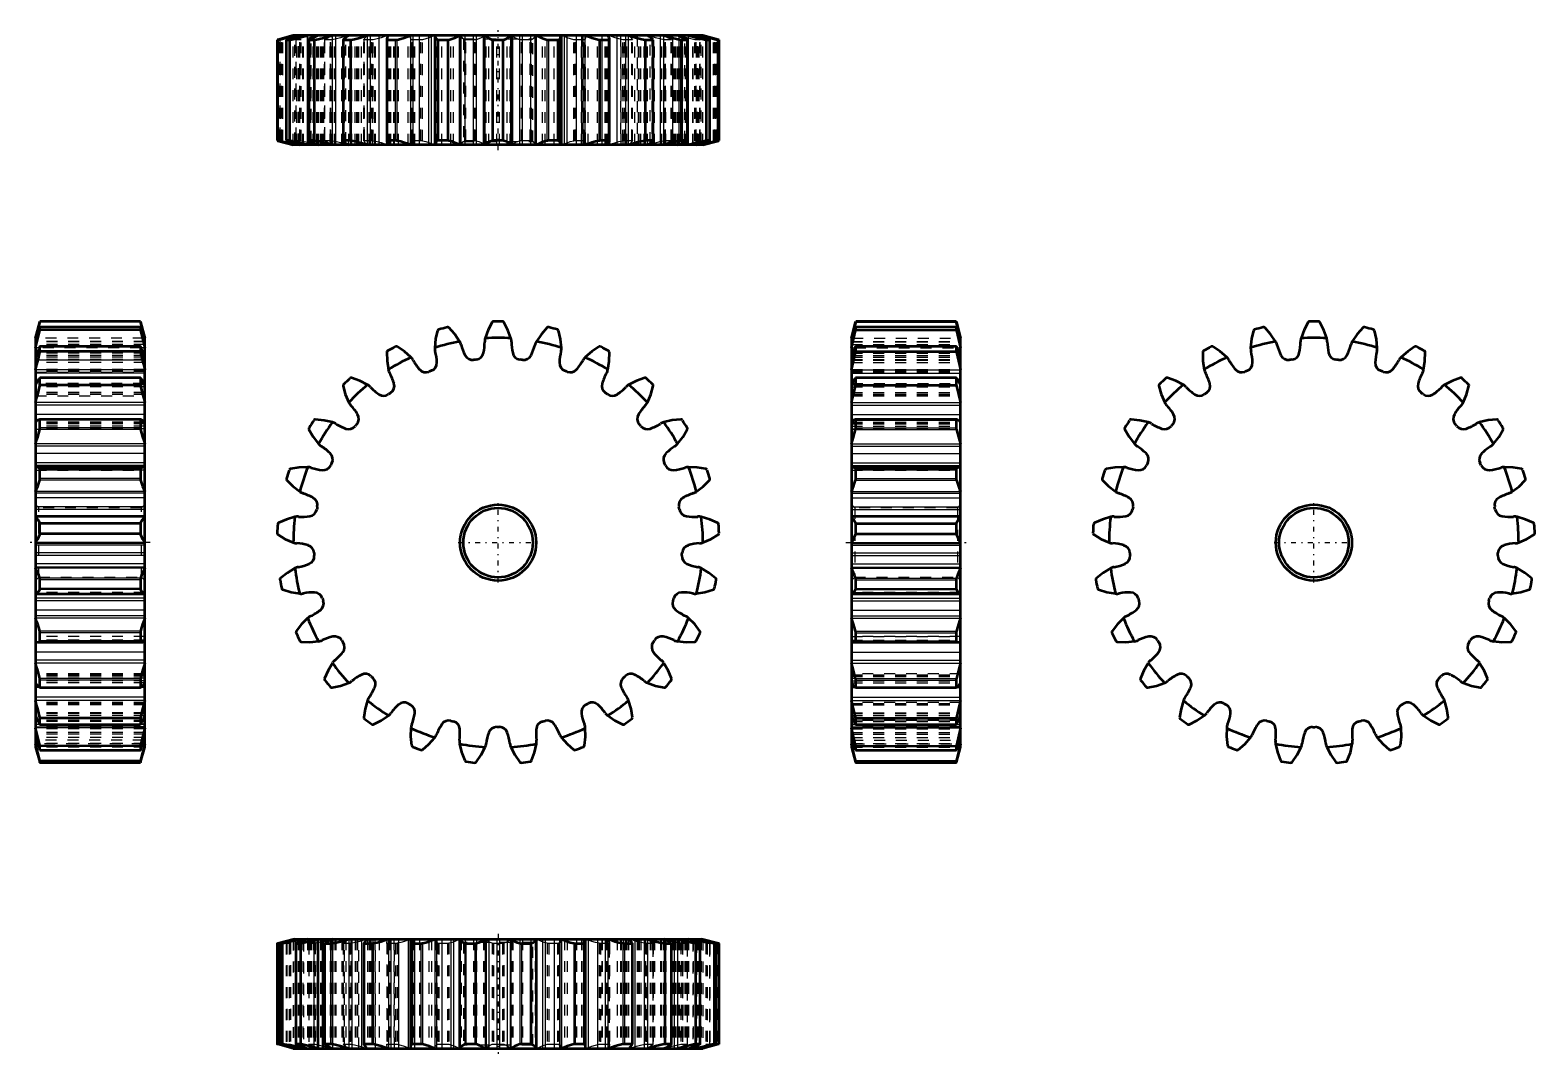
# Model space of a CAD drawing. Header units: millimetres. Extents: x -1 to 137, y -1 to 93.
import ezdxf

# ---------------------------------------------------------------- set-up
doc = ezdxf.new("R2010")
doc.units = ezdxf.units.MM
doc.linetypes.add('Center', pattern=[1.5, 0.45, -0.5, 0.05, -0.5])
doc.linetypes.add('Dashed', pattern=[2, 1, -1])
for name, color, linetype, lineweight in [('AM_4', 3, 'Continuous', 25), ('center', 4, 'Center', 25), ('hidden', 3, 'Dashed', 25), ('vis', 1, 'Continuous', 50)]:
    doc.layers.add(name, color=color, linetype=linetype, lineweight=lineweight)

# ---------------------------------------------------------------- blocks, each defined once
blk = doc.blocks.new('1_GEAHB1_5_25_10_A_6_35_b_0_in_GEAHB1_5_25_10_A_6_35_900')
at = {"layer": 'AM_4'}
for p, q in [((23.6, 10), (23.6, 9.96)), ((24.19, 10), (24.19, 9.74)), ((24.52, 10), (24.52, 9.86)), ((25.92, 10), (25.92, 0)), ((26.24, 10), (26.24, 0)), ((28.68, 10), (28.68, 0)), ((28.96, 10), (28.96, 0)), ((29.83, 10), (29.83, 0)), ((32.3, 10), (32.3, 0)), ((32.53, 10), (32.53, 0)), ((33.23, 10), (33.23, 0)), ((34.11, 10), (34.11, 0)), ((34.33, 10), (34.33, 0)), ((36.55, 10), (36.55, 0)), ((36.72, 10), (36.72, 0)), ((37.21, 10), (37.21, 0)), ((38.03, 10), (38.03, 0)), ((38.28, 10), (38.28, 0)), ((38.83, 10), (38.83, 0)), ((41.17, 10), (41.17, 0)), ((41.26, 10), (41.26, 0)), ((41.5, 10), (41.5, 0)), ((42.22, 10), (42.22, 0)), ((42.48, 10), (42.48, 0)), ((43.19, 10), (43.19, 0)), ((43.44, 10), (43.44, 0)), ((43.53, 10), (43.53, 0)), ((45.86, 10), (45.86, 0)), ((46.42, 10), (46.42, 0)), ((46.67, 10), (46.67, 0)), ((47.49, 10), (47.49, 0)), ((47.98, 10), (47.98, 0)), ((48.14, 10), (48.14, 0)), ((50.36, 10), (50.36, 0)), ((50.59, 10), (50.59, 0)), ((51.46, 10), (51.46, 0)), ((52.16, 10), (52.16, 0)), ((52.4, 10), (52.4, 0)), ((54.86, 10), (54.86, 0)), ((55.73, 10), (55.73, 0)), ((56.02, 10), (56.02, 0)), ((58.46, 10), (58.46, 0)), ((58.78, 10), (58.78, 0)), ((60.18, 10), (60.18, 9.86)), ((60.51, 10), (60.51, 9.74)), ((61.1, 10), (61.1, 9.96)), ((22.18, 9.62), (22.18, 0.38)), ((22.38, 9.6), (22.38, 0.4)), ((22.54, 9.6), (22.54, 0.4)), ((22.63, 9.62), (22.63, 0.38)), ((23.85, 9.6), (23.85, 0.4)), ((24.2, 9.6), (24.2, 0.4)), ((24.32, 9.62), (24.32, 0.38)), ((26.49, 9.6), (26.49, 0.4)), ((27.01, 9.6), (27.01, 0.4)), ((27.15, 9.62), (27.15, 0.38)), ((30.12, 9.6), (30.12, 0.4)), ((30.78, 9.6), (30.78, 0.4)), ((30.92, 9.62), (30.92, 0.38)), ((34.42, 9.62), (34.42, 0.38)), ((34.51, 9.6), (34.51, 0.4)), ((35.28, 9.6), (35.28, 0.4)), ((35.42, 9.62), (35.42, 0.38)), ((39.29, 9.62), (39.29, 0.38)), ((39.4, 9.6), (39.4, 0.4)), ((40.22, 9.6), (40.22, 0.4)), ((40.35, 9.62), (40.35, 0.38)), ((44.35, 9.62), (44.35, 0.38)), ((44.48, 9.6), (44.48, 0.4)), ((45.29, 9.6), (45.29, 0.4)), ((45.41, 9.62), (45.41, 0.38)), ((49.28, 9.62), (49.28, 0.38)), ((49.42, 9.6), (49.42, 0.4)), ((50.18, 9.6), (50.18, 0.4)), ((50.27, 9.62), (50.27, 0.38)), ((53.77, 9.62), (53.77, 0.38)), ((53.92, 9.6), (53.92, 0.4)), ((54.58, 9.6), (54.58, 0.4)), ((57.55, 9.62), (57.55, 0.38)), ((57.69, 9.6), (57.69, 0.4)), ((58.21, 9.6), (58.21, 0.4)), ((60.37, 9.62), (60.37, 0.38)), ((60.49, 9.6), (60.49, 0.4)), ((60.84, 9.6), (60.84, 0.4)), ((62.06, 9.62), (62.06, 0.38)), ((62.16, 9.6), (62.16, 0.4)), ((62.31, 9.6), (62.31, 0.4)), ((62.52, 9.62), (62.52, 0.38)), ((23.6, 0.04), (23.6, 0)), ((24.19, 0.26), (24.19, 0)), ((24.52, 0.14), (24.52, 0)), ((60.18, 0.14), (60.18, 0)), ((60.51, 0.26), (60.51, 0)), ((61.1, 0.04), (61.1, 0))]:
    blk.add_line(p, q, dxfattribs=at)
at = {"layer": 'center'}
blk.add_line((42.35, 10.5), (42.35, -0.5), dxfattribs=at)
at = {"layer": 'hidden'}
for p, q in [((23.75, 10), (22.25, 9.62)), ((24.91, 10), (23.33, 9.62)), ((23.6, 9.96), (23.6, 0.04)), ((23.75, 10), (23.75, 0)), ((23.92, 10), (23.92, 0)), ((24.06, 10), (24.06, 0)), ((24.08, 10), (24.08, 0)), ((24.19, 9.74), (24.19, 0.26)), ((24.48, 10), (24.48, 0)), ((24.52, 9.86), (24.52, 0.14)), ((24.91, 10), (24.91, 0)), ((24.95, 10), (24.95, 0)), ((25.05, 10), (25.05, 0)), ((25.12, 10), (25.12, 0)), ((25.19, 10), (25.19, 0)), ((25.24, 10), (25.24, 0)), ((25.43, 10), (25.43, 0)), ((25.5, 10), (25.5, 0)), ((25.52, 10), (25.52, 0)), ((25.52, 0), (25.52, 10)), ((25.56, 10), (25.56, 0)), ((25.75, 10), (25.75, 0)), ((25.8, 10), (25.8, 0)), ((25.81, 0), (25.81, 10)), ((26.08, 10), (26.08, 0)), ((26.17, 10), (26.17, 0)), ((26.26, 10), (26.26, 0)), ((26.26, 10), (26.26, 0)), ((26.34, 10), (26.34, 0)), ((26.38, 0), (26.38, 10)), ((26.98, 10), (26.98, 0)), ((27.02, 10), (27.02, 0)), ((27.13, 10), (27.13, 0)), ((27.18, 10), (27.18, 0)), ((27.21, 0), (27.21, 10)), ((27.22, 10), (27.22, 0)), ((27.4, 10), (27.4, 0)), ((27.48, 10), (27.48, 0)), ((28.03, 10), (28.03, 0)), ((28.12, 10), (28.12, 0)), ((28.17, 10), (28.17, 0)), ((28.29, 0), (28.29, 10)), ((28.42, 10), (28.42, 0)), ((28.87, 10), (28.87, 0)), ((29.26, 10), (29.26, 0)), ((29.43, 10), (29.43, 0)), ((29.49, 10), (29.49, 0)), ((29.6, 0), (29.6, 10)), ((30.4, 10), (30.4, 0)), ((30.55, 10), (30.55, 0)), ((30.66, 10), (30.66, 0)), ((30.7, 10), (30.7, 0)), ((30.89, 10), (30.89, 0)), ((31.06, 10), (31.06, 0)), ((31.13, 0), (31.13, 10)), ((31.45, 10), (31.45, 0)), ((32.16, 9.62), (32.16, 9.67)), ((32.16, 9.67), (32.16, 0.33)), ((32.33, 10), (32.33, 0)), ((32.42, 10), (32.42, 0)), ((32.53, 10), (32.53, 0)), ((32.81, 10), (32.81, 0)), ((32.85, 0), (32.85, 10)), ((34.36, 10), (34.36, 0)), ((34.44, 10), (34.44, 0)), ((34.57, 10), (34.57, 0)), ((34.71, 10), (34.71, 0)), ((34.73, 0), (34.73, 10)), ((35.16, 10), (35.16, 0)), ((36.02, 10), (36.02, 0)), ((36.26, 10), (36.26, 0)), ((36.55, 10), (36.55, 0)), ((36.59, 10), (36.59, 0)), ((36.73, 10), (36.73, 0)), ((36.74, 0), (36.74, 10)), ((38.83, 10), (38.83, 0)), ((38.84, 10), (38.84, 0)), ((38.86, 0), (38.86, 10)), ((38.87, 10), (39.17, 9.7)), ((38.96, 10), (38.96, 0)), ((39.17, 9.7), (39.17, 0.3)), ((45.52, 9.7), (39.17, 9.7)), ((39.33, 10), (39.33, 0)), ((40.11, 10), (40.11, 0)), ((40.36, 10), (40.36, 0)), ((41.01, 10), (41.01, 0)), ((41.12, 10), (41.12, 0)), ((43.58, 10), (43.58, 0)), ((43.69, 10), (43.69, 0)), ((44.34, 10), (44.34, 0)), ((44.59, 10), (44.59, 0)), ((45.36, 10), (45.36, 0)), ((45.52, 9.7), (45.82, 10)), ((45.52, 0.3), (45.52, 9.7)), ((45.73, 10), (45.73, 0)), ((45.84, 10), (45.84, 0)), ((45.85, 10), (45.85, 0)), ((45.87, 10), (45.87, 0)), ((47.96, 10), (47.96, 0)), ((47.96, 10), (47.96, 0)), ((48.11, 10), (48.11, 0)), ((48.14, 0), (48.14, 10)), ((48.44, 10), (48.44, 0)), ((48.68, 10), (48.68, 0)), ((49.53, 10), (49.53, 0)), ((49.97, 10), (49.97, 0)), ((49.98, 10), (49.98, 0)), ((50.13, 10), (50.13, 0)), ((50.26, 10), (50.26, 0)), ((50.33, 10), (50.33, 0)), ((51.85, 10), (51.85, 0)), ((51.88, 10), (51.88, 0)), ((52.16, 10), (52.16, 0)), ((52.28, 10), (52.28, 0)), ((52.37, 10), (52.37, 0)), ((52.54, 0.33), (52.54, 9.67)), ((52.54, 9.67), (52.54, 9.62)), ((53.25, 10), (53.25, 0)), ((53.56, 10), (53.56, 0)), ((53.63, 10), (53.63, 0)), ((53.81, 10), (53.81, 0)), ((53.99, 10), (53.99, 0)), ((54.04, 10), (54.04, 0)), ((54.15, 10), (54.15, 0)), ((54.3, 10), (54.3, 0)), ((55.09, 10), (55.09, 0)), ((55.2, 10), (55.2, 0)), ((55.27, 10), (55.27, 0)), ((55.43, 10), (55.43, 0)), ((55.83, 10), (55.83, 0)), ((56.28, 10), (56.28, 0)), ((56.41, 10), (56.41, 0)), ((56.53, 10), (56.53, 0)), ((56.57, 10), (56.57, 0)), ((56.66, 10), (56.66, 0)), ((57.21, 10), (57.21, 0)), ((57.3, 10), (57.3, 0)), ((57.48, 10), (57.48, 0)), ((57.49, 10), (57.49, 0)), ((57.52, 10), (57.52, 0)), ((57.56, 10), (57.56, 0)), ((57.67, 10), (57.67, 0)), ((57.72, 10), (57.72, 0)), ((58.32, 10), (58.32, 0)), ((58.36, 10), (58.36, 0)), ((58.44, 10), (58.44, 0)), ((58.44, 10), (58.44, 0)), ((58.53, 10), (58.53, 0)), ((58.62, 10), (58.62, 0)), ((58.89, 10), (58.89, 0)), ((58.9, 10), (58.9, 0)), ((58.95, 10), (58.95, 0)), ((59.14, 10), (59.14, 0)), ((59.18, 10), (59.18, 0)), ((59.18, 10), (59.18, 0)), ((59.2, 10), (59.2, 0)), ((59.26, 10), (59.26, 0)), ((59.45, 10), (59.45, 0)), ((59.51, 10), (59.51, 0)), ((59.58, 10), (59.58, 0)), ((59.64, 10), (59.64, 0)), ((59.75, 10), (59.75, 0)), ((61.37, 9.62), (59.78, 10)), ((59.78, 10), (59.78, 0)), ((60.18, 9.86), (60.18, 0.14)), ((60.21, 10), (60.21, 0)), ((60.51, 9.74), (60.51, 0.26)), ((60.62, 10), (60.62, 0)), ((60.64, 10), (60.64, 0)), ((60.77, 10), (60.77, 0)), ((62.45, 9.62), (60.95, 10)), ((60.95, 10), (60.95, 0)), ((61.1, 9.96), (61.1, 0.04)), ((22.17, 9.6), (22.12, 9.6)), ((22.12, 9.6), (22.12, 0.4)), ((22.17, 9.6), (22.17, 0.4)), ((22.25, 9.62), (22.25, 0.38)), ((22.43, 9.62), (22.43, 0.38)), ((22.97, 9.6), (22.96, 9.6)), ((22.96, 9.6), (22.96, 0.4)), ((23.22, 9.6), (22.97, 9.6)), ((22.97, 9.6), (22.97, 0.4)), ((23, 9.62), (23, 0.38)), ((23.22, 9.6), (23.22, 0.4)), ((23.33, 9.62), (23.33, 0.38)), ((23.87, 9.62), (23.87, 0.38)), ((25.01, 9.6), (25.01, 0.4)), ((25.03, 9.62), (25.03, 0.38)), ((25.47, 9.6), (25.03, 9.6)), ((25.03, 9.6), (25.03, 0.4)), ((25.47, 9.6), (25.47, 0.4)), ((25.6, 9.62), (25.6, 0.38)), ((26.46, 9.62), (26.46, 0.38)), ((28.15, 9.61), (28.15, 9.62)), ((28.15, 9.62), (28.15, 0.38)), ((28.15, 9.61), (28.15, 0.39)), ((28.79, 9.6), (28.19, 9.6)), ((28.19, 9.6), (28.19, 0.4)), ((28.79, 9.6), (28.79, 0.4)), ((28.93, 9.62), (28.93, 0.38)), ((30.06, 9.62), (30.06, 0.38)), ((32.16, 9.62), (32.16, 0.38)), ((32.95, 9.6), (32.24, 9.6)), ((32.24, 9.6), (32.24, 0.4)), ((32.95, 9.6), (32.95, 0.4)), ((33.1, 9.62), (33.1, 0.38)), ((36.81, 9.62), (36.81, 0.38)), ((37.71, 9.6), (36.92, 9.6)), ((36.92, 9.6), (36.92, 0.4)), ((37.71, 9.6), (37.71, 0.4)), ((37.85, 9.62), (37.85, 0.38)), ((41.81, 9.62), (41.81, 0.38)), ((42.76, 9.6), (41.94, 9.6)), ((41.94, 9.6), (41.94, 0.4)), ((42.76, 9.6), (42.76, 0.4)), ((42.88, 9.62), (42.88, 0.38)), ((46.85, 9.62), (46.85, 0.38)), ((46.99, 9.6), (46.99, 0.4)), ((47.78, 9.6), (46.99, 9.6)), ((47.78, 9.6), (47.78, 0.4)), ((47.88, 9.62), (47.88, 0.38)), ((51.6, 9.62), (51.6, 0.38)), ((51.74, 9.6), (51.74, 0.4)), ((52.46, 9.6), (51.74, 9.6)), ((52.46, 9.6), (52.46, 0.4)), ((52.54, 9.62), (52.54, 0.38)), ((54.64, 9.62), (54.64, 0.38)), ((55.77, 9.62), (55.77, 0.38)), ((55.91, 9.6), (55.91, 0.4)), ((56.51, 9.6), (55.91, 9.6)), ((56.51, 9.6), (56.51, 0.4)), ((56.55, 9.62), (56.55, 9.61)), ((56.55, 9.62), (56.55, 0.38)), ((56.55, 0.39), (56.55, 9.61)), ((58.23, 9.62), (58.23, 0.38)), ((59.09, 9.62), (59.09, 0.38)), ((59.22, 9.6), (59.22, 0.4)), ((59.66, 9.6), (59.22, 9.6)), ((59.66, 9.6), (59.66, 0.4)), ((59.67, 9.62), (59.67, 0.38)), ((59.68, 0.4), (59.68, 9.6)), ((60.83, 9.62), (60.83, 0.38)), ((61.37, 9.62), (61.37, 0.38)), ((61.48, 9.6), (61.48, 0.4)), ((61.73, 9.6), (61.48, 9.6)), ((61.7, 9.62), (61.7, 0.38)), ((61.73, 9.6), (61.73, 0.4)), ((61.74, 9.6), (61.73, 9.6)), ((61.74, 0.4), (61.74, 9.6)), ((62.26, 9.62), (62.26, 0.38)), ((62.45, 9.62), (62.45, 0.38)), ((62.53, 9.6), (62.53, 0.4)), ((62.58, 9.6), (62.53, 9.6)), ((62.58, 9.6), (62.58, 0.4)), ((22.12, 0.4), (22.17, 0.4)), ((22.25, 0.38), (23.75, 0)), ((22.96, 0.4), (22.97, 0.4)), ((22.97, 0.4), (23.22, 0.4)), ((23.33, 0.38), (24.91, 0)), ((25.03, 0.4), (25.47, 0.4)), ((28.15, 0.38), (28.15, 0.39)), ((28.19, 0.4), (28.79, 0.4)), ((32.16, 0.33), (32.16, 0.38)), ((32.24, 0.4), (32.95, 0.4)), ((36.92, 0.4), (37.71, 0.4)), ((39.17, 0.3), (38.87, 0)), ((45.52, 0.3), (39.17, 0.3)), ((41.94, 0.4), (42.76, 0.4)), ((45.82, 0), (45.52, 0.3)), ((46.99, 0.4), (47.78, 0.4)), ((51.74, 0.4), (52.46, 0.4)), ((52.54, 0.38), (52.54, 0.33)), ((55.91, 0.4), (56.51, 0.4)), ((56.55, 0.39), (56.55, 0.38)), ((59.22, 0.4), (59.66, 0.4)), ((59.78, 0), (61.37, 0.38)), ((60.95, 0), (62.45, 0.38)), ((61.48, 0.4), (61.73, 0.4)), ((61.73, 0.4), (61.74, 0.4)), ((62.53, 0.4), (62.58, 0.4))]:
    blk.add_line(p, q, dxfattribs=at)
for points in [[(23, 9.62), (23.27, 9.71), (23.55, 9.8), (23.86, 9.9), (24.19, 10)], [(25.03, 9.62), (25.22, 9.71), (25.43, 9.8), (25.66, 9.9), (25.92, 10)], [(27.18, 10), (26.8, 9.9), (26.41, 9.8), (26.01, 9.71), (25.6, 9.62)], [(28.15, 9.62), (28.24, 9.71), (28.36, 9.8), (28.51, 9.9), (28.68, 10)], [(30.4, 10), (30.05, 9.9), (29.69, 9.8), (29.31, 9.71), (28.93, 9.62)], [(32.16, 9.67), (32.16, 9.71), (32.18, 9.8), (32.23, 9.9), (32.3, 10)], [(34.36, 10), (34.08, 9.9), (33.77, 9.8), (33.44, 9.71), (33.1, 9.62)], [(36.81, 9.62), (36.71, 9.71), (36.63, 9.8), (36.58, 9.9), (36.55, 10)], [(38.83, 10), (38.62, 9.9), (38.39, 9.8), (38.13, 9.71), (37.85, 9.62)], [(41.81, 9.62), (41.62, 9.71), (41.45, 9.8), (41.3, 9.9), (41.17, 10)], [(43.53, 10), (43.4, 9.9), (43.25, 9.8), (43.08, 9.71), (42.88, 9.62)], [(46.85, 9.62), (46.57, 9.71), (46.32, 9.8), (46.08, 9.9), (45.86, 10)], [(48.14, 10), (48.12, 9.9), (48.06, 9.8), (47.99, 9.71), (47.88, 9.62)], [(51.6, 9.62), (51.26, 9.71), (50.94, 9.8), (50.63, 9.9), (50.33, 10)], [(52.4, 10), (52.47, 9.9), (52.52, 9.8), (52.54, 9.71), (52.54, 9.67)], [(55.77, 9.62), (55.39, 9.71), (55.02, 9.8), (54.65, 9.9), (54.3, 10)], [(56.02, 10), (56.18, 9.9), (56.33, 9.8), (56.45, 9.71), (56.55, 9.62)], [(59.09, 9.62), (58.7, 9.71), (58.3, 9.8), (57.91, 9.9), (57.52, 10)], [(58.78, 10), (59.03, 9.9), (59.26, 9.8), (59.48, 9.71), (59.67, 9.62)], [(60.51, 10), (60.83, 9.9), (61.13, 9.8), (61.43, 9.71), (61.7, 9.62)], [(22.25, 9.62), (22.21, 9.61), (22.18, 9.6), (22.17, 9.6)], [(22.96, 9.6), (22.96, 9.6), (22.97, 9.61), (23, 9.62)], [(23.33, 9.62), (23.28, 9.61), (23.24, 9.6), (23.22, 9.6)], [(25.01, 9.6), (25.01, 9.61), (25.03, 9.62)], [(25.03, 9.6), (25.02, 9.6), (25.01, 9.6)], [(25.6, 9.62), (25.55, 9.61), (25.51, 9.6), (25.47, 9.6)], [(28.19, 9.6), (28.16, 9.6), (28.15, 9.61), (28.15, 9.61)], [(28.93, 9.62), (28.88, 9.61), (28.83, 9.6), (28.79, 9.6)], [(32.24, 9.6), (32.2, 9.6), (32.17, 9.61), (32.16, 9.62)], [(33.1, 9.62), (33.05, 9.61), (33, 9.6), (32.95, 9.6)], [(36.92, 9.6), (36.87, 9.6), (36.84, 9.61), (36.81, 9.62)], [(37.85, 9.62), (37.81, 9.61), (37.76, 9.6), (37.71, 9.6)], [(41.94, 9.6), (41.89, 9.6), (41.85, 9.61), (41.81, 9.62)], [(42.88, 9.62), (42.85, 9.61), (42.81, 9.6), (42.76, 9.6)], [(46.99, 9.6), (46.94, 9.6), (46.89, 9.61), (46.85, 9.62)], [(47.88, 9.62), (47.86, 9.61), (47.83, 9.6), (47.78, 9.6)], [(51.74, 9.6), (51.7, 9.6), (51.65, 9.61), (51.6, 9.62)], [(52.54, 9.62), (52.53, 9.61), (52.5, 9.6), (52.46, 9.6)], [(55.91, 9.6), (55.87, 9.6), (55.82, 9.61), (55.77, 9.62)], [(56.55, 9.61), (56.55, 9.61), (56.54, 9.6), (56.51, 9.6)], [(59.22, 9.6), (59.19, 9.6), (59.15, 9.61), (59.09, 9.62)], [(59.68, 9.6), (59.68, 9.6), (59.66, 9.6)], [(59.67, 9.62), (59.68, 9.61), (59.68, 9.6)], [(61.48, 9.6), (61.45, 9.6), (61.42, 9.61), (61.37, 9.62)], [(61.7, 9.62), (61.73, 9.61), (61.74, 9.6), (61.74, 9.6)], [(62.53, 9.6), (62.52, 9.6), (62.49, 9.61), (62.45, 9.62)], [(22.17, 0.4), (22.18, 0.4), (22.21, 0.39), (22.25, 0.38)], [(23, 0.38), (22.97, 0.39), (22.96, 0.4), (22.96, 0.4)], [(24.19, 0), (23.87, 0.1), (23.56, 0.2), (23.27, 0.29), (23, 0.38)], [(23.22, 0.4), (23.24, 0.4), (23.28, 0.39), (23.33, 0.38)], [(25.03, 0.38), (25.01, 0.39), (25.01, 0.4)], [(25.01, 0.4), (25.02, 0.4), (25.03, 0.4)], [(25.92, 0), (25.67, 0.1), (25.43, 0.2), (25.22, 0.29), (25.03, 0.38)], [(25.47, 0.4), (25.51, 0.4), (25.55, 0.39), (25.6, 0.38)], [(25.6, 0.38), (26, 0.29), (26.39, 0.2), (26.79, 0.1), (27.18, 0)], [(28.15, 0.39), (28.15, 0.39), (28.16, 0.4), (28.19, 0.4)], [(28.68, 0), (28.51, 0.1), (28.37, 0.2), (28.25, 0.29), (28.15, 0.38)], [(28.79, 0.4), (28.83, 0.4), (28.88, 0.39), (28.93, 0.38)], [(28.93, 0.38), (29.31, 0.29), (29.68, 0.2), (30.04, 0.1), (30.4, 0)], [(32.16, 0.38), (32.17, 0.39), (32.2, 0.4), (32.24, 0.4)], [(32.3, 0), (32.23, 0.1), (32.18, 0.2), (32.16, 0.29), (32.16, 0.33)], [(32.95, 0.4), (33, 0.4), (33.05, 0.39), (33.1, 0.38)], [(33.1, 0.38), (33.44, 0.29), (33.76, 0.2), (34.07, 0.1), (34.36, 0)], [(36.55, 0), (36.58, 0.1), (36.63, 0.2), (36.71, 0.29), (36.81, 0.38)], [(36.81, 0.38), (36.83, 0.39), (36.87, 0.4), (36.92, 0.4)], [(37.71, 0.4), (37.76, 0.4), (37.81, 0.39), (37.85, 0.38)], [(37.85, 0.38), (38.12, 0.29), (38.38, 0.2), (38.62, 0.1), (38.83, 0)], [(41.17, 0), (41.29, 0.1), (41.44, 0.2), (41.62, 0.29), (41.81, 0.38)], [(41.81, 0.38), (41.85, 0.39), (41.89, 0.4), (41.94, 0.4)], [(42.76, 0.4), (42.81, 0.4), (42.85, 0.39), (42.88, 0.38)], [(42.88, 0.38), (43.08, 0.29), (43.25, 0.2), (43.4, 0.1), (43.53, 0)], [(45.86, 0), (46.08, 0.1), (46.31, 0.2), (46.57, 0.29), (46.85, 0.38)], [(46.85, 0.38), (46.89, 0.39), (46.94, 0.4), (46.99, 0.4)], [(47.78, 0.4), (47.82, 0.4), (47.86, 0.39), (47.88, 0.38)], [(47.88, 0.38), (47.99, 0.29), (48.06, 0.2), (48.12, 0.1), (48.14, 0)], [(50.33, 0), (50.62, 0.1), (50.93, 0.2), (51.26, 0.29), (51.6, 0.38)], [(51.6, 0.38), (51.64, 0.39), (51.7, 0.4), (51.74, 0.4)], [(52.54, 0.33), (52.54, 0.29), (52.52, 0.2), (52.47, 0.1), (52.4, 0)], [(52.46, 0.4), (52.5, 0.4), (52.52, 0.39), (52.54, 0.38)], [(54.3, 0), (54.65, 0.1), (55.01, 0.2), (55.38, 0.29), (55.77, 0.38)], [(55.77, 0.38), (55.82, 0.39), (55.87, 0.4), (55.91, 0.4)], [(56.55, 0.38), (56.45, 0.29), (56.33, 0.2), (56.19, 0.1), (56.02, 0)], [(56.51, 0.4), (56.54, 0.4), (56.55, 0.39), (56.55, 0.39)], [(57.52, 0), (57.9, 0.1), (58.29, 0.2), (58.69, 0.29), (59.09, 0.38)], [(59.67, 0.38), (59.48, 0.29), (59.27, 0.2), (59.03, 0.1), (58.78, 0)], [(59.09, 0.38), (59.14, 0.39), (59.19, 0.4), (59.22, 0.4)], [(59.66, 0.4), (59.68, 0.4), (59.68, 0.4)], [(59.68, 0.4), (59.68, 0.39), (59.67, 0.38)], [(61.7, 0.38), (61.43, 0.29), (61.14, 0.2), (60.83, 0.1), (60.51, 0)], [(61.37, 0.38), (61.41, 0.39), (61.45, 0.4), (61.48, 0.4)], [(61.74, 0.4), (61.74, 0.4), (61.73, 0.39), (61.7, 0.38)], [(62.45, 0.38), (62.49, 0.39), (62.52, 0.4), (62.53, 0.4)]]:
    blk.add_lwpolyline(points, dxfattribs=at)
at = {"layer": 'vis'}
for p, q in [((22.18, 9.62), (23.6, 10)), ((23.75, 10), (22.43, 9.62)), ((22.63, 9.62), (24.19, 10)), ((23.6, 10), (61.1, 10)), ((24.32, 9.62), (25.92, 10)), ((34.34, 9.86), (34.34, 0.14)), ((38.82, 10), (38.82, 0)), ((45.88, 0), (45.88, 10)), ((50.36, 0.14), (50.36, 9.86)), ((58.78, 10), (60.37, 9.62)), ((60.51, 10), (62.06, 9.62)), ((62.26, 9.62), (60.95, 10)), ((61.1, 10), (62.52, 9.62)), ((22.12, 9.6), (22.12, 0.4)), ((22.38, 9.6), (22.38, 0.4)), ((22.38, 9.6), (22.38, 9.6)), ((22.38, 9.6), (22.54, 9.6)), ((23.84, 9.6), (23.84, 0.4)), ((23.85, 9.6), (24.2, 9.6)), ((26.45, 9.61), (26.45, 0.39)), ((26.49, 9.6), (27.01, 9.6)), ((30.06, 9.62), (30.06, 9.61)), ((30.06, 9.61), (30.06, 0.39)), ((30.12, 9.6), (30.78, 9.6)), ((34.51, 9.6), (35.28, 9.6)), ((39.4, 9.6), (40.22, 9.6)), ((44.48, 9.6), (45.29, 9.6)), ((49.42, 9.6), (50.18, 9.6)), ((53.92, 9.6), (54.58, 9.6)), ((54.64, 9.61), (54.64, 9.62)), ((54.64, 0.39), (54.64, 9.61)), ((57.69, 9.6), (58.21, 9.6)), ((58.24, 9.61), (58.23, 9.62)), ((58.24, 0.39), (58.24, 9.61)), ((60.49, 9.6), (60.84, 9.6)), ((60.85, 0.4), (60.85, 9.6)), ((62.16, 9.6), (62.31, 9.6)), ((62.31, 0.4), (62.31, 9.6)), ((62.31, 9.6), (62.31, 9.6)), ((62.58, 0.4), (62.58, 9.6)), ((23.6, 0), (22.18, 0.38)), ((22.54, 0.4), (22.38, 0.4)), ((22.38, 0.4), (22.38, 0.4)), ((22.43, 0.38), (23.75, 0)), ((24.19, 0), (22.63, 0.38)), ((23.6, 0), (61.1, 0)), ((24.2, 0.4), (23.85, 0.4)), ((25.92, 0), (24.32, 0.38)), ((26.45, 0.39), (26.46, 0.38)), ((27.01, 0.4), (26.49, 0.4)), ((30.06, 0.39), (30.06, 0.38)), ((30.78, 0.4), (30.12, 0.4)), ((35.28, 0.4), (34.51, 0.4)), ((40.22, 0.4), (39.4, 0.4)), ((45.29, 0.4), (44.48, 0.4)), ((50.18, 0.4), (49.42, 0.4)), ((54.58, 0.4), (53.92, 0.4)), ((54.64, 0.38), (54.64, 0.39)), ((58.21, 0.4), (57.69, 0.4)), ((60.37, 0.38), (58.78, 0)), ((60.84, 0.4), (60.49, 0.4)), ((62.06, 0.38), (60.51, 0)), ((60.95, 0), (62.26, 0.38)), ((62.52, 0.38), (61.1, 0)), ((62.31, 0.4), (62.16, 0.4)), ((62.31, 0.4), (62.31, 0.4))]:
    blk.add_line(p, q, dxfattribs=at)
for points in [[(24.91, 10), (24.63, 9.9), (24.36, 9.8), (24.1, 9.71), (23.87, 9.62)], [(27.18, 10), (26.97, 9.9), (26.78, 9.8), (26.61, 9.71), (26.46, 9.62)], [(27.15, 9.62), (27.54, 9.71), (27.92, 9.8), (28.31, 9.9), (28.68, 10)], [(30.4, 10), (30.28, 9.9), (30.18, 9.8), (30.11, 9.71), (30.06, 9.62)], [(30.92, 9.62), (31.28, 9.71), (31.63, 9.8), (31.98, 9.9), (32.3, 10)], [(34.36, 10), (34.34, 9.9), (34.34, 9.86)], [(34.34, 9.86), (34.34, 9.8), (34.37, 9.71), (34.42, 9.62)], [(35.42, 9.62), (35.73, 9.71), (36.02, 9.8), (36.3, 9.9), (36.55, 10)], [(38.83, 10), (38.91, 9.9), (39.01, 9.8), (39.14, 9.71), (39.29, 9.62)], [(40.35, 9.62), (40.59, 9.71), (40.8, 9.8), (41, 9.9), (41.17, 10)], [(43.53, 10), (43.7, 9.9), (43.89, 9.8), (44.11, 9.71), (44.35, 9.62)], [(45.41, 9.62), (45.56, 9.71), (45.68, 9.8), (45.78, 9.9), (45.86, 10)], [(48.14, 10), (48.4, 9.9), (48.67, 9.8), (48.96, 9.71), (49.28, 9.62)], [(50.27, 9.62), (50.33, 9.71), (50.35, 9.8), (50.36, 9.86)], [(50.36, 9.86), (50.36, 9.9), (50.33, 10)], [(52.4, 10), (52.72, 9.9), (53.05, 9.8), (53.41, 9.71), (53.77, 9.62)], [(54.64, 9.62), (54.59, 9.71), (54.52, 9.8), (54.42, 9.9), (54.3, 10)], [(56.02, 10), (56.39, 9.9), (56.76, 9.8), (57.15, 9.71), (57.55, 9.62)], [(58.23, 9.62), (58.09, 9.71), (57.92, 9.8), (57.73, 9.9), (57.52, 10)], [(60.83, 9.62), (60.6, 9.71), (60.35, 9.8), (60.07, 9.9), (59.78, 10)], [(22.12, 9.6), (22.12, 9.6), (22.14, 9.61), (22.18, 9.62)], [(22.43, 9.62), (22.4, 9.61), (22.38, 9.6), (22.38, 9.6)], [(22.54, 9.6), (22.56, 9.6), (22.59, 9.61), (22.63, 9.62)], [(23.87, 9.62), (23.85, 9.61), (23.84, 9.6)], [(23.84, 9.6), (23.84, 9.6), (23.85, 9.6)], [(24.2, 9.6), (24.23, 9.6), (24.27, 9.61), (24.32, 9.62)], [(26.46, 9.62), (26.45, 9.61), (26.45, 9.61)], [(26.45, 9.61), (26.46, 9.6), (26.49, 9.6)], [(27.01, 9.6), (27.05, 9.6), (27.09, 9.61), (27.15, 9.62)], [(30.06, 9.61), (30.06, 9.61), (30.08, 9.6), (30.12, 9.6)], [(30.78, 9.6), (30.82, 9.6), (30.87, 9.61), (30.92, 9.62)], [(34.42, 9.62), (34.44, 9.61), (34.47, 9.6), (34.51, 9.6)], [(35.28, 9.6), (35.32, 9.6), (35.37, 9.61), (35.42, 9.62)], [(39.29, 9.62), (39.32, 9.61), (39.36, 9.6), (39.4, 9.6)], [(40.22, 9.6), (40.27, 9.6), (40.31, 9.61), (40.35, 9.62)], [(44.35, 9.62), (44.38, 9.61), (44.43, 9.6), (44.48, 9.6)], [(45.29, 9.6), (45.34, 9.6), (45.38, 9.61), (45.41, 9.62)], [(49.28, 9.62), (49.32, 9.61), (49.37, 9.6), (49.42, 9.6)], [(50.18, 9.6), (50.22, 9.6), (50.25, 9.61), (50.27, 9.62)], [(53.77, 9.62), (53.82, 9.61), (53.87, 9.6), (53.92, 9.6)], [(54.58, 9.6), (54.61, 9.6), (54.63, 9.61), (54.64, 9.61)], [(57.55, 9.62), (57.6, 9.61), (57.65, 9.6), (57.69, 9.6)], [(58.21, 9.6), (58.23, 9.6), (58.24, 9.61), (58.24, 9.61)], [(60.37, 9.62), (60.42, 9.61), (60.46, 9.6), (60.49, 9.6)], [(60.85, 9.6), (60.85, 9.61), (60.83, 9.62)], [(60.84, 9.6), (60.85, 9.6), (60.85, 9.6)], [(62.06, 9.62), (62.11, 9.61), (62.14, 9.6), (62.16, 9.6)], [(62.31, 9.6), (62.31, 9.6), (62.3, 9.61), (62.26, 9.62)], [(62.52, 9.62), (62.55, 9.61), (62.57, 9.6), (62.58, 9.6)], [(22.18, 0.38), (22.15, 0.39), (22.12, 0.4), (22.12, 0.4)], [(22.38, 0.4), (22.38, 0.4), (22.4, 0.39), (22.43, 0.38)], [(22.63, 0.38), (22.59, 0.39), (22.56, 0.4), (22.54, 0.4)], [(23.84, 0.4), (23.85, 0.39), (23.87, 0.38)], [(23.85, 0.4), (23.84, 0.4), (23.84, 0.4)], [(23.87, 0.38), (24.1, 0.29), (24.35, 0.2), (24.62, 0.1), (24.91, 0)], [(24.32, 0.38), (24.27, 0.39), (24.23, 0.4), (24.2, 0.4)], [(26.49, 0.4), (26.46, 0.4), (26.45, 0.39), (26.45, 0.39)], [(26.46, 0.38), (26.61, 0.29), (26.77, 0.2), (26.97, 0.1), (27.18, 0)], [(27.15, 0.38), (27.1, 0.39), (27.05, 0.4), (27.01, 0.4)], [(28.68, 0), (28.31, 0.1), (27.93, 0.2), (27.54, 0.29), (27.15, 0.38)], [(30.12, 0.4), (30.08, 0.4), (30.06, 0.39), (30.06, 0.39)], [(30.06, 0.38), (30.1, 0.29), (30.18, 0.2), (30.27, 0.1), (30.4, 0)], [(30.92, 0.38), (30.88, 0.39), (30.82, 0.4), (30.78, 0.4)], [(32.3, 0), (31.98, 0.1), (31.64, 0.2), (31.29, 0.29), (30.92, 0.38)], [(34.42, 0.38), (34.37, 0.29), (34.34, 0.2), (34.34, 0.14)], [(34.34, 0.14), (34.34, 0.1), (34.36, 0)], [(34.51, 0.4), (34.47, 0.4), (34.44, 0.39), (34.42, 0.38)], [(35.42, 0.38), (35.38, 0.39), (35.33, 0.4), (35.28, 0.4)], [(36.55, 0), (36.3, 0.1), (36.03, 0.2), (35.73, 0.29), (35.42, 0.38)], [(39.29, 0.38), (39.14, 0.29), (39.01, 0.2), (38.91, 0.1), (38.83, 0)], [(39.4, 0.4), (39.36, 0.4), (39.32, 0.39), (39.29, 0.38)], [(40.35, 0.38), (40.31, 0.39), (40.27, 0.4), (40.22, 0.4)], [(41.17, 0), (41, 0.1), (40.81, 0.2), (40.59, 0.29), (40.35, 0.38)], [(44.35, 0.38), (44.11, 0.29), (43.89, 0.2), (43.7, 0.1), (43.53, 0)], [(44.48, 0.4), (44.43, 0.4), (44.39, 0.39), (44.35, 0.38)], [(45.41, 0.38), (45.38, 0.39), (45.34, 0.4), (45.29, 0.4)], [(45.86, 0), (45.79, 0.1), (45.69, 0.2), (45.56, 0.29), (45.41, 0.38)], [(49.28, 0.38), (48.97, 0.29), (48.68, 0.2), (48.4, 0.1), (48.14, 0)], [(49.42, 0.4), (49.37, 0.4), (49.32, 0.39), (49.28, 0.38)], [(50.27, 0.38), (50.26, 0.39), (50.22, 0.4), (50.18, 0.4)], [(50.36, 0.14), (50.35, 0.2), (50.33, 0.29), (50.27, 0.38)], [(50.33, 0), (50.36, 0.1), (50.36, 0.14)], [(53.77, 0.38), (53.41, 0.29), (53.06, 0.2), (52.72, 0.1), (52.4, 0)], [(53.92, 0.4), (53.87, 0.4), (53.82, 0.39), (53.77, 0.38)], [(54.3, 0), (54.42, 0.1), (54.52, 0.2), (54.59, 0.29), (54.64, 0.38)], [(54.64, 0.39), (54.63, 0.39), (54.61, 0.4), (54.58, 0.4)], [(57.55, 0.38), (57.16, 0.29), (56.77, 0.2), (56.39, 0.1), (56.02, 0)], [(57.52, 0), (57.73, 0.1), (57.92, 0.2), (58.09, 0.29), (58.23, 0.38)], [(57.69, 0.4), (57.65, 0.4), (57.6, 0.39), (57.55, 0.38)], [(58.24, 0.39), (58.23, 0.4), (58.21, 0.4)], [(58.23, 0.38), (58.24, 0.39), (58.24, 0.39)], [(59.78, 0), (60.07, 0.1), (60.34, 0.2), (60.59, 0.29), (60.83, 0.38)], [(60.49, 0.4), (60.46, 0.4), (60.42, 0.39), (60.37, 0.38)], [(60.83, 0.38), (60.85, 0.39), (60.85, 0.4)], [(60.85, 0.4), (60.85, 0.4), (60.84, 0.4)], [(62.16, 0.4), (62.14, 0.4), (62.11, 0.39), (62.06, 0.38)], [(62.26, 0.38), (62.3, 0.39), (62.31, 0.4), (62.31, 0.4)], [(62.58, 0.4), (62.57, 0.4), (62.55, 0.39), (62.52, 0.38)]]:
    blk.add_lwpolyline(points, dxfattribs=at)
blk = doc.blocks.new('2_GEAHB1_5_25_10_A_6_35_b_0_in_GEAHB1_5_25_10_A_6_35_900')
at = {"layer": 'AM_4'}
for p, q in [((9.62, 66.47), (0.38, 66.47)), ((9.6, 66.54), (0.4, 66.54)), ((0.09, 65.01), (0, 65.01)), ((9.62, 65.7), (0.38, 65.7)), ((9.6, 66.01), (0.4, 66.01)), ((9.6, 65.8), (0.4, 65.8)), ((10, 65.01), (9.91, 65.01)), ((0.34, 64.13), (0, 64.13)), ((0.2, 63.8), (0, 63.8)), ((9.62, 63.71), (0.38, 63.71)), ((9.6, 64.23), (0.4, 64.23)), ((9.6, 63.84), (0.4, 63.84)), ((10, 64.13), (9.66, 64.13)), ((10, 63.8), (9.8, 63.8)), ((10, 62.12), (0, 62.12)), ((10, 61.81), (0, 61.81)), ((0.06, 60.85), (0, 60.85)), ((9.62, 60.63), (0.38, 60.63)), ((9.6, 61.33), (0.4, 61.33)), ((9.6, 60.77), (0.4, 60.77)), ((10, 60.85), (9.94, 60.85)), ((10, 59.13), (0, 59.13)), ((10, 58.86), (0, 58.86)), ((10, 58.02), (0, 58.02)), ((9.62, 56.65), (0.38, 56.65)), ((9.6, 57.49), (0.4, 57.49)), ((9.6, 56.8), (0.4, 56.8)), ((10, 55.33), (0, 55.33)), ((10, 55.11), (0, 55.11)), ((10, 54.46), (0, 54.46)), ((10, 53.6), (0, 53.6)), ((10, 53.36), (0, 53.36)), ((9.62, 53.04), (0.38, 53.04)), ((9.6, 52.94), (0.4, 52.94)), ((9.62, 52.02), (0.38, 52.02)), ((9.6, 52.16), (0.4, 52.16)), ((10, 50.96), (0, 50.96)), ((10, 50.81), (0, 50.81)), ((10, 50.38), (0, 50.38)), ((10, 49.58), (0, 49.58)), ((10, 49.33), (0, 49.33)), ((10, 48.72), (0, 48.72)), ((10, 48.64), (0, 48.64)), ((9.62, 48.09), (0.38, 48.09)), ((9.62, 47.03), (0.38, 47.03)), ((9.6, 47.97), (0.4, 47.97)), ((9.6, 47.16), (0.4, 47.16)), ((10, 46.29), (0, 46.29)), ((10, 46.22), (0, 46.22)), ((10, 46.05), (0, 46.05)), ((10, 45.36), (0, 45.36)), ((10, 45.11), (0, 45.11)), ((10, 44.36), (0, 44.36)), ((10, 44.05), (0, 44.05)), ((10, 43.94), (0, 43.94)), ((9.62, 43.04), (0.38, 43.04)), ((9.6, 42.9), (0.4, 42.9)), ((10, 41.63), (0, 41.63)), ((9.62, 41.99), (0.38, 41.99)), ((9.6, 42.1), (0.4, 42.1)), ((10, 41.2), (0, 41.2)), ((10, 40.96), (0, 40.96)), ((10, 40.12), (0, 40.12)), ((10, 39.58), (0, 39.58)), ((10, 39.39), (0, 39.39)), ((9.62, 38.19), (0.38, 38.19)), ((9.62, 37.22), (0.38, 37.22)), ((9.6, 38.04), (0.4, 38.04)), ((9.6, 37.3), (0.4, 37.3)), ((10, 37.14), (0, 37.14)), ((10, 36.27), (0, 36.27)), ((10, 35.52), (0, 35.52)), ((10, 35.27), (0, 35.27)), ((9.62, 33.85), (0.38, 33.85)), ((9.6, 33.7), (0.4, 33.7)), ((9.6, 33.07), (0.4, 33.07)), ((0.35, 33.04), (0, 33.04)), ((10, 32.14), (0, 32.14)), ((10, 31.85), (0, 31.85)), ((10, 33.04), (9.65, 33.04)), ((0.39, 29.65), (0, 29.65)), ((10, 29.33), (0, 29.33)), ((9.62, 30.29), (0.38, 30.29)), ((9.6, 30.16), (0.4, 30.16)), ((9.6, 29.67), (0.4, 29.67)), ((10, 29.65), (9.61, 29.65)), ((0.08, 28.21), (0, 28.21)), ((0.19, 27.88), (0, 27.88)), ((9.62, 27.73), (0.38, 27.73)), ((9.6, 27.62), (0.4, 27.62)), ((10, 27.88), (9.81, 27.88)), ((10, 28.21), (9.92, 28.21)), ((9.62, 26.35), (0.38, 26.35)), ((9.6, 27.32), (0.4, 27.32)), ((9.6, 26.26), (0.4, 26.26)), ((9.6, 26.16), (0.4, 26.16))]:
    blk.add_line(p, q, dxfattribs=at)
at = {"layer": 'center'}
blk.add_line((10.5, 46.29), (-0.5, 46.29), dxfattribs=at)
at = {"layer": 'hidden'}
for p, q in [((9.6, 66.53), (9.6, 66.54)), ((9.91, 65.01), (0.09, 65.01)), ((9.62, 65.97), (0.38, 65.97)), ((10, 64.71), (0, 64.71)), ((10, 64.68), (0, 64.68)), ((10, 64.41), (0, 64.41)), ((10, 63.64), (0, 63.64)), ((10, 63.43), (0, 63.43)), ((9.8, 63.8), (0.2, 63.8)), ((9.66, 64.13), (0.34, 64.13)), ((9.62, 64.23), (0.38, 64.23)), ((10, 63.26), (0, 63.26)), ((10, 63.05), (0, 63.05)), ((10, 63.02), (0, 63.02)), ((0, 63.01), (10, 63.01)), ((10, 63), (0, 63)), ((10, 62.77), (0, 62.77)), ((10, 62.14), (0, 62.14)), ((10, 62.03), (0, 62.03)), ((10, 61.94), (0, 61.94)), ((0, 61.88), (10, 61.88)), ((10, 60.74), (0, 60.74)), ((9.94, 60.85), (0.06, 60.85)), ((9.62, 61.37), (0.38, 61.37)), ((10, 60.54), (0, 60.54)), ((10, 60.02), (0, 60.02)), ((10, 59.87), (0, 59.87)), ((10, 59.86), (0, 59.86)), ((0, 59.72), (10, 59.72)), ((10, 57.31), (0, 57.31)), ((10, 57.18), (0, 57.18)), ((10, 57.15), (0, 57.15)), ((10, 56.95), (0, 56.95)), ((10, 56.72), (0, 56.72)), ((0, 56.67), (10, 56.67)), ((9.62, 57.56), (0.38, 57.56)), ((10, 53.2), (0, 53.2)), ((10, 53.14), (0, 53.14)), ((10, 52.93), (0, 52.93)), ((0, 52.93), (10, 52.93)), ((0.3, 49.47), (0, 49.77)), ((10, 49.77), (9.7, 49.47)), ((0, 48.67), (10, 48.67)), ((10, 48.67), (0, 48.67)), ((9.7, 49.47), (0.3, 49.47)), ((0.3, 43.12), (0.3, 49.47)), ((9.7, 43.12), (9.7, 49.47)), ((0, 42.82), (0.3, 43.12)), ((0.3, 43.12), (9.7, 43.12)), ((9.7, 43.12), (10, 42.82)), ((10, 41.73), (0, 41.73)), ((10, 41.73), (0, 41.73)), ((10, 41.64), (0, 41.64)), ((10, 37.71), (0, 37.71)), ((10, 37.69), (0, 37.69)), ((10, 37.36), (0, 37.36)), ((10, 37.36), (0, 37.36)), ((10, 37.26), (0, 37.26)), ((10, 34.29), (0, 34.29)), ((10, 34.2), (0, 34.2)), ((10, 34.08), (0, 34.08)), ((10, 33.9), (0, 33.9)), ((10, 33.63), (0, 33.63)), ((10, 33.46), (0, 33.46)), ((9.65, 33.04), (0.35, 33.04)), ((9.62, 33.02), (0.38, 33.02)), ((10, 31.66), (0, 31.66)), ((10, 31.57), (0, 31.57)), ((10, 31.47), (0, 31.47)), ((10, 31.44), (0, 31.44)), ((10, 30.7), (0, 30.7)), ((10, 30.65), (0, 30.65)), ((10, 30.46), (0, 30.46)), ((10, 30.01), (0, 30.01)), ((10, 29.98), (0, 29.98)), ((10, 29.92), (0, 29.92)), ((10, 29.67), (0, 29.67)), ((0, 29.42), (10, 29.42)), ((10, 29.42), (0, 29.42)), ((10, 29.25), (0, 29.25)), ((9.62, 29.66), (0.38, 29.66)), ((9.61, 29.65), (0.39, 29.65)), ((10, 28.91), (0, 28.91)), ((10, 28.75), (0, 28.75)), ((10, 28.46), (0, 28.46)), ((10, 27.9), (0, 27.9)), ((10, 27.58), (0, 27.58)), ((9.92, 28.21), (0.08, 28.21)), ((9.81, 27.88), (0.19, 27.88)), ((9.62, 27.34), (0.38, 27.34)), ((9.62, 26.21), (0.38, 26.21))]:
    blk.add_line(p, q, dxfattribs=at)
at = {"layer": 'vis'}
for p, q in [((0.4, 66.54), (0, 65.04)), ((0, 65.01), (0.38, 66.47)), ((9.6, 66.54), (0.4, 66.54)), ((0.4, 66.54), (0.4, 66.54)), ((10, 65.04), (9.6, 66.54)), ((9.6, 66.54), (9.6, 66.54)), ((9.62, 66.47), (10, 65.01)), ((0.38, 65.97), (0, 64.71)), ((0, 64.13), (0.38, 65.7)), ((0, 65.04), (0, 27.58)), ((9.6, 66.01), (0.4, 66.01)), ((0.4, 65.8), (0.4, 66.01)), ((0.4, 66.01), (0.4, 66.01)), ((9.6, 66.01), (9.6, 66.01)), ((9.6, 66.01), (9.6, 65.8)), ((10, 64.71), (9.62, 65.97)), ((9.62, 65.7), (10, 64.13)), ((10, 27.58), (10, 65.04)), ((9.6, 64.25), (0.4, 64.25)), ((0.4, 63.84), (0.4, 64.23)), ((9.6, 64.23), (9.6, 63.84)), ((0.39, 61.37), (0.38, 61.37)), ((9.61, 61.37), (0.39, 61.37)), ((0.4, 60.77), (0.4, 61.33)), ((9.6, 61.33), (9.6, 60.77)), ((9.62, 61.37), (9.61, 61.37)), ((9.62, 57.56), (0.38, 57.56)), ((0.4, 56.8), (0.4, 57.49)), ((9.6, 57.49), (9.6, 56.8)), ((0.04, 53.2), (0, 53.2)), ((9.96, 53.2), (0.04, 53.2)), ((0.4, 52.16), (0.4, 52.94)), ((9.6, 52.94), (9.6, 52.16)), ((10, 53.2), (9.96, 53.2)), ((10, 48.67), (0, 48.67)), ((0.4, 47.16), (0.4, 47.97)), ((9.6, 47.97), (9.6, 47.16)), ((0.4, 42.1), (0.4, 42.9)), ((9.6, 42.9), (9.6, 42.1)), ((0, 41.62), (10, 41.62)), ((0.4, 37.3), (0.4, 38.04)), ((9.6, 38.04), (9.6, 37.3)), ((0.23, 37.19), (9.77, 37.19)), ((0.4, 33.07), (0.4, 33.7)), ((9.6, 33.7), (9.6, 33.07)), ((0.38, 33.02), (0.39, 33.02)), ((0.39, 33.02), (9.61, 33.02)), ((9.61, 33.02), (9.62, 33.02)), ((0.38, 27.73), (0, 29.33)), ((0.39, 29.65), (9.61, 29.65)), ((0.4, 29.67), (0.4, 30.16)), ((9.6, 30.16), (9.6, 29.67)), ((10, 29.33), (9.62, 27.73)), ((0.38, 26.35), (0, 27.88)), ((0, 27.58), (0.38, 26.21)), ((0.4, 27.32), (0.4, 27.62)), ((9.6, 27.62), (9.6, 27.32)), ((10, 27.88), (9.62, 26.35)), ((9.62, 26.21), (10, 27.58)), ((0.4, 27.31), (9.6, 27.31)), ((0.4, 26.16), (0.4, 26.26)), ((9.6, 26.26), (9.6, 26.16)), ((0.4, 26.16), (9.6, 26.16))]:
    blk.add_line(p, q, dxfattribs=at)
for points in [[(0.38, 66.47), (0.39, 66.5), (0.4, 66.53), (0.4, 66.54)], [(9.6, 66.54), (9.6, 66.53), (9.61, 66.51), (9.62, 66.47)], [(0.4, 66.01), (0.4, 66.01), (0.39, 66), (0.38, 65.97)], [(0.38, 65.7), (0.39, 65.74), (0.4, 65.78), (0.4, 65.8)], [(9.62, 65.97), (9.61, 65.99), (9.6, 66.01), (9.6, 66.01)], [(9.6, 65.8), (9.6, 65.78), (9.61, 65.75), (9.62, 65.7)], [(0.38, 64.23), (0.29, 64.02), (0.2, 63.79), (0.1, 63.53), (0, 63.26)], [(0, 62.12), (0.1, 62.51), (0.2, 62.91), (0.29, 63.31), (0.38, 63.71)], [(0.4, 64.25), (0.39, 64.25), (0.38, 64.23)], [(0.38, 63.71), (0.39, 63.76), (0.4, 63.81), (0.4, 63.84)], [(0.4, 64.23), (0.4, 64.25), (0.4, 64.25)], [(9.6, 64.25), (9.6, 64.25), (9.6, 64.23)], [(9.62, 64.23), (9.61, 64.25), (9.6, 64.25)], [(9.6, 63.84), (9.6, 63.81), (9.61, 63.77), (9.62, 63.71)], [(10, 63.26), (9.9, 63.53), (9.8, 63.78), (9.71, 64.02), (9.62, 64.23)], [(9.62, 63.71), (9.71, 63.32), (9.8, 62.92), (9.9, 62.52), (10, 62.12)], [(0.38, 61.37), (0.29, 61.25), (0.2, 61.1), (0.1, 60.93), (0, 60.74)], [(0, 59.13), (0.1, 59.49), (0.2, 59.86), (0.29, 60.24), (0.38, 60.63)], [(0.38, 60.63), (0.39, 60.68), (0.4, 60.73), (0.4, 60.77)], [(0.4, 61.33), (0.4, 61.36), (0.39, 61.37), (0.39, 61.37)], [(9.61, 61.37), (9.61, 61.37), (9.6, 61.36), (9.6, 61.33)], [(9.6, 60.77), (9.6, 60.73), (9.61, 60.69), (9.62, 60.63)], [(10, 60.74), (9.9, 60.93), (9.8, 61.1), (9.71, 61.24), (9.62, 61.37)], [(9.62, 60.63), (9.71, 60.25), (9.8, 59.87), (9.9, 59.49), (10, 59.13)], [(0.38, 57.56), (0.29, 57.53), (0.2, 57.49), (0.1, 57.41), (0, 57.31)], [(0, 55.33), (0.1, 55.63), (0.2, 55.95), (0.29, 56.3), (0.38, 56.65)], [(0.4, 57.49), (0.4, 57.52), (0.39, 57.55), (0.38, 57.56)], [(0.38, 56.65), (0.39, 56.7), (0.4, 56.75), (0.4, 56.8)], [(9.62, 57.56), (9.61, 57.55), (9.6, 57.52), (9.6, 57.49)], [(9.6, 56.8), (9.6, 56.75), (9.61, 56.7), (9.62, 56.65)], [(10, 57.31), (9.9, 57.41), (9.8, 57.48), (9.71, 57.53), (9.62, 57.56)], [(9.62, 56.65), (9.71, 56.3), (9.8, 55.96), (9.9, 55.64), (10, 55.33)], [(0.38, 53.04), (0.29, 53.11), (0.2, 53.17), (0.1, 53.19), (0.04, 53.2)], [(0.4, 52.94), (0.4, 52.98), (0.39, 53.02), (0.38, 53.04)], [(9.62, 53.04), (9.61, 53.02), (9.6, 52.98), (9.6, 52.94)], [(9.96, 53.2), (9.9, 53.19), (9.8, 53.17), (9.71, 53.12), (9.62, 53.04)], [(0, 50.96), (0.1, 51.19), (0.2, 51.44), (0.29, 51.72), (0.38, 52.02)], [(0.38, 52.02), (0.39, 52.06), (0.4, 52.11), (0.4, 52.16)], [(9.6, 52.16), (9.6, 52.11), (9.61, 52.06), (9.62, 52.02)], [(9.62, 52.02), (9.71, 51.73), (9.8, 51.45), (9.9, 51.19), (10, 50.96)], [(0.38, 48.09), (0.29, 48.27), (0.2, 48.42), (0.1, 48.54), (0, 48.64)], [(10, 48.64), (9.9, 48.54), (9.8, 48.42), (9.71, 48.27), (9.62, 48.09)], [(0, 46.29), (0.1, 46.44), (0.2, 46.61), (0.29, 46.81), (0.38, 47.03)], [(0.4, 47.97), (0.4, 48.02), (0.39, 48.06), (0.38, 48.09)], [(0.38, 47.03), (0.39, 47.06), (0.4, 47.11), (0.4, 47.16)], [(9.62, 48.09), (9.61, 48.06), (9.6, 48.02), (9.6, 47.97)], [(9.6, 47.16), (9.6, 47.11), (9.61, 47.06), (9.62, 47.03)], [(9.62, 47.03), (9.71, 46.81), (9.8, 46.62), (9.9, 46.44), (10, 46.29)], [(0.38, 43.04), (0.29, 43.3), (0.2, 43.53), (0.1, 43.75), (0, 43.94)], [(0.4, 42.9), (0.4, 42.95), (0.39, 43), (0.38, 43.04)], [(9.62, 43.04), (9.61, 43), (9.6, 42.95), (9.6, 42.9)], [(10, 43.94), (9.9, 43.75), (9.8, 43.54), (9.71, 43.3), (9.62, 43.04)], [(0, 41.63), (0.1, 41.68), (0.2, 41.76), (0.29, 41.86), (0.38, 41.99)], [(0.38, 41.99), (0.39, 42.01), (0.4, 42.05), (0.4, 42.1)], [(9.6, 42.1), (9.6, 42.05), (9.61, 42.01), (9.62, 41.99)], [(9.62, 41.99), (9.71, 41.86), (9.8, 41.76), (9.9, 41.68), (10, 41.63)], [(0.38, 38.19), (0.29, 38.51), (0.2, 38.82), (0.1, 39.11), (0, 39.39)], [(10, 39.39), (9.9, 39.12), (9.8, 38.83), (9.71, 38.52), (9.62, 38.19)], [(0, 37.26), (0.1, 37.21), (0.2, 37.19), (0.24, 37.19)], [(0.24, 37.19), (0.29, 37.19), (0.38, 37.22)], [(0.4, 38.04), (0.4, 38.09), (0.39, 38.14), (0.38, 38.19)], [(0.38, 37.22), (0.39, 37.23), (0.4, 37.26), (0.4, 37.3)], [(9.62, 38.19), (9.61, 38.14), (9.6, 38.09), (9.6, 38.04)], [(9.6, 37.3), (9.6, 37.26), (9.61, 37.23), (9.62, 37.22)], [(9.62, 37.22), (9.71, 37.19), (9.76, 37.19)], [(9.76, 37.19), (9.8, 37.19), (9.9, 37.21), (10, 37.26)], [(0.38, 33.85), (0.29, 34.22), (0.2, 34.58), (0.1, 34.93), (0, 35.27)], [(10, 35.27), (9.9, 34.94), (9.8, 34.59), (9.71, 34.22), (9.62, 33.85)], [(0, 33.46), (0.1, 33.31), (0.2, 33.19), (0.29, 33.1), (0.38, 33.02)], [(0.4, 33.7), (0.4, 33.75), (0.39, 33.79), (0.38, 33.85)], [(0.39, 33.02), (0.39, 33.02), (0.4, 33.04), (0.4, 33.07)], [(9.62, 33.85), (9.61, 33.8), (9.6, 33.75), (9.6, 33.7)], [(9.6, 33.07), (9.6, 33.04), (9.61, 33.02), (9.61, 33.02)], [(9.62, 33.02), (9.71, 33.09), (9.8, 33.19), (9.9, 33.31), (10, 33.46)], [(0.38, 30.29), (0.29, 30.68), (0.2, 31.07), (0.1, 31.46), (0, 31.85)], [(10, 31.85), (9.9, 31.47), (9.8, 31.09), (9.71, 30.69), (9.62, 30.29)], [(0, 30.46), (0.1, 30.23), (0.2, 30.02), (0.29, 29.83), (0.38, 29.66)], [(9.62, 29.66), (9.71, 29.83), (9.8, 30.01), (9.9, 30.23), (10, 30.46)], [(0.4, 30.16), (0.4, 30.19), (0.39, 30.24), (0.38, 30.29)], [(0.38, 29.66), (0.39, 29.65), (0.39, 29.65)], [(0.39, 29.65), (0.4, 29.65), (0.4, 29.67)], [(9.62, 30.29), (9.61, 30.24), (9.6, 30.19), (9.6, 30.16)], [(9.6, 29.67), (9.6, 29.65), (9.61, 29.65)], [(9.61, 29.65), (9.61, 29.65), (9.62, 29.66)], [(0, 28.46), (0.1, 28.16), (0.2, 27.87), (0.29, 27.6), (0.38, 27.34)], [(0.4, 27.62), (0.4, 27.65), (0.39, 27.68), (0.38, 27.73)], [(9.62, 27.73), (9.61, 27.69), (9.6, 27.65), (9.6, 27.62)], [(9.62, 27.34), (9.71, 27.59), (9.8, 27.86), (9.9, 28.15), (10, 28.46)], [(0.38, 27.34), (0.39, 27.32), (0.4, 27.31)], [(0.4, 26.26), (0.4, 26.27), (0.39, 26.3), (0.38, 26.35)], [(0.38, 26.21), (0.39, 26.18), (0.4, 26.16), (0.4, 26.16)], [(0.4, 27.31), (0.4, 27.31), (0.4, 27.32)], [(9.6, 27.31), (9.61, 27.32), (9.62, 27.34)], [(9.6, 27.32), (9.6, 27.31), (9.6, 27.31)], [(9.62, 26.35), (9.61, 26.31), (9.6, 26.27), (9.6, 26.26)], [(9.6, 26.16), (9.6, 26.16), (9.61, 26.18), (9.62, 26.21)]]:
    blk.add_lwpolyline(points, dxfattribs=at)
blk = doc.blocks.new('3_GEAHB1_5_25_10_A_6_35_b_0_in_GEAHB1_5_25_10_A_6_35_900')
at = {"layer": 'center'}
for p, q in [((42.35, 42.65), (42.35, 49.94)), ((38.7, 46.29), (46, 46.29))]:
    blk.add_line(p, q, dxfattribs=at)
at = {"layer": 'vis'}
for points in [[(41.81, 66.47), (41.45, 65.76), (41.17, 65.01)], [(41.94, 66.54), (41.89, 66.53), (41.85, 66.51), (41.81, 66.47)], [(42.88, 66.47), (42.85, 66.5), (42.81, 66.53), (42.76, 66.54)], [(43.53, 65.01), (43.25, 65.75), (42.88, 66.47)], [(36.81, 65.7), (36.63, 64.93), (36.55, 64.13)], [(36.92, 65.8), (36.87, 65.78), (36.84, 65.75), (36.81, 65.7)], [(37.85, 65.97), (37.81, 65.99), (37.76, 66.01), (37.71, 66.01)], [(38.83, 64.71), (38.39, 65.36), (37.85, 65.97)], [(46.85, 65.97), (46.32, 65.37), (45.86, 64.71)], [(46.99, 66.01), (46.94, 66.01), (46.89, 66), (46.85, 65.97)], [(47.88, 65.7), (47.86, 65.74), (47.83, 65.78), (47.78, 65.8)], [(48.14, 64.13), (48.06, 64.91), (47.88, 65.7)], [(32.24, 63.84), (32.2, 63.81), (32.17, 63.77), (32.16, 63.71)], [(32.16, 63.71), (32.18, 62.92), (32.3, 62.12)], [(33.1, 64.23), (33.05, 64.25), (33, 64.25), (32.95, 64.23)], [(34.36, 63.26), (33.77, 63.78), (33.1, 64.23)], [(51.6, 64.23), (50.94, 63.79), (50.33, 63.26)], [(51.74, 64.23), (51.7, 64.25), (51.65, 64.25), (51.6, 64.23)], [(52.4, 62.12), (52.52, 62.91), (52.54, 63.71)], [(52.54, 63.71), (52.53, 63.76), (52.5, 63.81), (52.46, 63.84)], [(28.19, 60.77), (28.16, 60.73), (28.15, 60.69), (28.15, 60.63)], [(28.15, 60.63), (28.36, 59.87), (28.68, 59.13)], [(28.93, 61.37), (28.88, 61.37), (28.83, 61.36), (28.79, 61.33)], [(30.4, 60.74), (29.69, 61.1), (28.93, 61.37)], [(55.77, 61.37), (55.02, 61.1), (54.3, 60.74)], [(55.91, 61.33), (55.87, 61.36), (55.82, 61.37), (55.77, 61.37)], [(56.02, 59.13), (56.33, 59.86), (56.55, 60.63)], [(56.55, 60.63), (56.55, 60.68), (56.54, 60.73), (56.51, 60.77)], [(25.03, 56.8), (25.02, 56.75), (25.01, 56.7), (25.03, 56.65)], [(25.03, 56.65), (25.43, 55.96), (25.92, 55.33)], [(25.6, 57.56), (25.55, 57.55), (25.51, 57.52), (25.47, 57.49)], [(27.18, 57.31), (26.41, 57.48), (25.6, 57.56)], [(59.09, 57.56), (58.3, 57.49), (57.52, 57.31)], [(58.78, 55.33), (59.26, 55.95), (59.67, 56.65)], [(59.22, 57.49), (59.19, 57.52), (59.15, 57.55), (59.09, 57.56)], [(59.67, 56.65), (59.68, 56.7), (59.68, 56.75), (59.66, 56.8)], [(23.33, 53.04), (23.28, 53.02), (23.24, 52.98), (23.22, 52.94)], [(24.91, 53.2), (24.12, 53.17), (23.33, 53.04)], [(61.37, 53.04), (60.59, 53.17), (59.78, 53.2)], [(61.48, 52.94), (61.45, 52.98), (61.42, 53.02), (61.37, 53.04)], [(22.97, 52.16), (22.96, 52.11), (22.97, 52.06), (23, 52.02)], [(23, 52.02), (23.55, 51.45), (24.19, 50.96)], [(60.51, 50.96), (61.13, 51.44), (61.7, 52.02)], [(61.7, 52.02), (61.73, 52.06), (61.74, 52.11), (61.73, 52.16)], [(23.75, 48.64), (22.99, 48.42), (22.25, 48.09)], [(62.45, 48.09), (61.72, 48.42), (60.95, 48.64)], [(22.12, 47.16), (22.12, 47.11), (22.14, 47.06), (22.18, 47.03)], [(22.25, 48.09), (22.21, 48.06), (22.18, 48.02), (22.17, 47.97)], [(22.18, 47.03), (22.86, 46.62), (23.6, 46.29)], [(61.1, 46.29), (61.82, 46.61), (62.52, 47.03)], [(62.53, 47.97), (62.52, 48.02), (62.49, 48.06), (62.45, 48.09)], [(62.52, 47.03), (62.55, 47.06), (62.57, 47.11), (62.58, 47.16)], [(22.43, 43.04), (22.4, 43), (22.38, 42.95), (22.38, 42.9)], [(23.75, 43.94), (23.07, 43.54), (22.43, 43.04)], [(62.26, 43.04), (61.64, 43.53), (60.95, 43.94)], [(62.31, 42.9), (62.31, 42.95), (62.3, 43), (62.26, 43.04)], [(22.54, 42.1), (22.56, 42.05), (22.59, 42.01), (22.63, 41.99)], [(22.63, 41.99), (23.39, 41.76), (24.19, 41.63)], [(60.51, 41.63), (61.29, 41.76), (62.06, 41.99)], [(62.06, 41.99), (62.11, 42.01), (62.14, 42.05), (62.16, 42.1)], [(24.91, 39.39), (24.36, 38.83), (23.87, 38.19)], [(60.83, 38.19), (60.35, 38.82), (59.78, 39.39)], [(23.87, 38.19), (23.85, 38.14), (23.84, 38.09), (23.85, 38.04)], [(24.2, 37.3), (24.23, 37.26), (24.27, 37.23), (24.32, 37.22)], [(24.32, 37.22), (25.12, 37.19), (25.92, 37.26)], [(58.78, 37.26), (59.57, 37.19), (60.37, 37.22)], [(60.37, 37.22), (60.42, 37.23), (60.46, 37.26), (60.49, 37.3)], [(60.84, 38.04), (60.85, 38.09), (60.85, 38.14), (60.83, 38.19)], [(27.18, 35.27), (26.78, 34.59), (26.46, 33.85)], [(58.23, 33.85), (57.92, 34.58), (57.52, 35.27)], [(26.46, 33.85), (26.45, 33.8), (26.46, 33.75), (26.49, 33.7)], [(27.01, 33.07), (27.05, 33.04), (27.09, 33.02), (27.15, 33.02)], [(27.15, 33.02), (27.92, 33.19), (28.68, 33.46)], [(56.02, 33.46), (56.76, 33.19), (57.55, 33.02)], [(57.55, 33.02), (57.6, 33.02), (57.65, 33.04), (57.69, 33.07)], [(58.21, 33.7), (58.23, 33.75), (58.24, 33.79), (58.23, 33.85)], [(30.4, 31.85), (30.18, 31.09), (30.06, 30.29)], [(54.64, 30.29), (54.52, 31.07), (54.3, 31.85)], [(30.92, 29.66), (31.63, 30.01), (32.3, 30.46)], [(52.4, 30.46), (53.05, 30.02), (53.77, 29.66)], [(30.06, 30.29), (30.06, 30.24), (30.08, 30.19), (30.12, 30.16)], [(30.78, 29.67), (30.82, 29.65), (30.87, 29.65), (30.92, 29.66)], [(34.36, 29.33), (34.34, 28.54), (34.42, 27.73)], [(50.27, 27.73), (50.35, 28.52), (50.33, 29.33)], [(53.77, 29.66), (53.82, 29.65), (53.87, 29.65), (53.92, 29.67)], [(54.58, 30.16), (54.61, 30.19), (54.63, 30.24), (54.64, 30.29)], [(34.42, 27.73), (34.44, 27.69), (34.47, 27.65), (34.51, 27.62)], [(35.42, 27.34), (36.02, 27.86), (36.55, 28.46)], [(38.83, 27.88), (39.01, 27.1), (39.29, 26.35)], [(40.35, 26.21), (40.8, 26.87), (41.17, 27.58)], [(43.53, 27.58), (43.89, 26.88), (44.35, 26.21)], [(45.41, 26.35), (45.68, 27.09), (45.86, 27.88)], [(48.14, 28.46), (48.67, 27.87), (49.28, 27.34)], [(50.18, 27.62), (50.22, 27.65), (50.25, 27.68), (50.27, 27.73)], [(35.28, 27.32), (35.32, 27.31), (35.37, 27.32), (35.42, 27.34)], [(39.29, 26.35), (39.32, 26.31), (39.36, 26.27), (39.4, 26.26)], [(40.22, 26.16), (40.27, 26.16), (40.31, 26.18), (40.35, 26.21)], [(44.35, 26.21), (44.38, 26.18), (44.43, 26.16), (44.48, 26.16)], [(45.29, 26.26), (45.34, 26.27), (45.38, 26.3), (45.41, 26.35)], [(49.28, 27.34), (49.32, 27.32), (49.37, 27.31), (49.42, 27.32)]]:
    blk.add_lwpolyline(points, dxfattribs=at)
for radius in [3.48, 3.18]:
    blk.add_circle((42.35, 46.29), radius, dxfattribs=at)
for centre, radius, start, end in [((42.35, 46.29), 20.25, 88.8402, 91.1598), ((42.35, 46.29), 20.25, 103.2402, 105.5598), ((42.35, 64.66), 1.23, 163.6, 179.1442), ((42.35, 46.29), 18.75, 86.4, 93.6), ((42.35, 64.66), 1.23, 0.8558, 16.4), ((42.35, 46.29), 20.25, 74.4402, 76.7598), ((42.35, 46.29), 20.25, 117.6402, 119.9598), ((42.35, 46.29), 18.75, 100.8, 108), ((37.78, 64.08), 1.23, 178, 193.5442), ((31.19, 62.5), 5.56, 2.7548, 13.4969), ((37.78, 64.08), 1.23, 15.2558, 30.8), ((44.32, 65.87), 5.56, 195.3031, 206.0452), ((40.01, 63.76), 0.75, 206.0452, 277.6377), ((40.27, 63.8), 0.75, 276.7623, 348.3548), ((35.57, 64.77), 5.56, 348.3548, 359.0969), ((49.13, 64.77), 5.56, 180.9031, 191.6452), ((44.42, 63.8), 0.75, 191.6452, 263.2377), ((44.69, 63.76), 0.75, 262.3623, 333.9548), ((40.37, 65.87), 5.56, 333.9548, 344.6969), ((46.92, 64.08), 1.23, 149.2, 164.7442), ((42.35, 46.29), 18.75, 72, 79.2), ((53.51, 62.5), 5.56, 166.5031, 177.2452), ((46.92, 64.08), 1.23, 346.4558, 2), ((42.35, 46.29), 20.25, 60.0402, 62.3598), ((42.35, 46.29), 18.75, 115.2, 122.4), ((33.5, 62.39), 1.23, 192.4, 207.9442), ((33.5, 62.39), 1.23, 29.6558, 45.2), ((39.39, 65.75), 5.56, 209.7031, 220.4452), ((35.74, 62.63), 0.75, 220.4452, 292.0377), ((42.35, 46.29), 16.88, 111.1623, 112.0377), ((35.99, 62.73), 0.75, 291.1623, 2.7548), ((42.35, 46.29), 16.87, 96.7623, 97.6377), ((42.35, 46.29), 16.87, 82.3623, 83.2377), ((48.71, 62.73), 0.75, 177.2452, 248.8378), ((42.35, 46.29), 16.87, 67.9623, 68.8377), ((48.96, 62.63), 0.75, 247.9623, 319.5548), ((45.3, 65.75), 5.56, 319.5548, 330.2969), ((51.2, 62.39), 1.23, 134.8, 150.3442), ((42.35, 46.29), 18.75, 57.6, 64.8), ((51.2, 62.39), 1.23, 332.0558, 347.6), ((42.35, 46.29), 20.25, 132.0402, 134.3598), ((42.35, 46.29), 18.75, 129.6, 136.8), ((29.78, 59.68), 1.23, 44.0558, 59.6), ((27.51, 59.21), 5.56, 17.1548, 27.8969), ((32.1, 60.63), 0.75, 305.5623, 17.1548), ((52.6, 60.63), 0.75, 162.8452, 234.4378), ((57.19, 59.21), 5.56, 152.1031, 162.8452), ((54.92, 59.68), 1.23, 120.4, 135.9442), ((42.35, 46.29), 18.75, 43.2, 50.4), ((42.35, 46.29), 20.25, 45.6402, 47.9598), ((34.65, 64.4), 5.56, 224.1031, 234.8452), ((31.88, 60.47), 0.75, 234.8452, 306.4377), ((42.35, 46.29), 16.88, 125.5623, 126.4377), ((42.35, 46.29), 16.87, 53.5623, 54.4377), ((52.82, 60.47), 0.75, 233.5623, 305.1548), ((50.05, 64.4), 5.56, 305.1548, 315.8969), ((29.78, 59.68), 1.23, 206.8, 222.3442), ((24.76, 55.12), 5.56, 31.5548, 42.2969), ((28.85, 57.63), 0.75, 319.9623, 31.5548), ((55.84, 57.63), 0.75, 148.4452, 220.0378), ((59.94, 55.12), 5.56, 137.7031, 148.4452), ((54.92, 59.68), 1.23, 317.6558, 333.2), ((42.35, 46.29), 20.25, 146.4402, 148.7598), ((42.35, 46.29), 18.75, 144, 151.2), ((26.84, 56.14), 1.23, 58.4558, 74), ((30.39, 61.92), 5.56, 238.5031, 249.2452), ((28.68, 57.42), 0.75, 249.2452, 320.8377), ((42.35, 46.29), 16.88, 139.9623, 140.8377), ((42.35, 46.29), 16.87, 39.1623, 40.0377), ((56.01, 57.42), 0.75, 219.1623, 290.7548), ((54.31, 61.92), 5.56, 290.7548, 301.4969), ((57.86, 56.14), 1.23, 106, 121.5442), ((42.35, 46.29), 18.75, 28.8, 36), ((42.35, 46.29), 20.25, 31.2402, 33.5598), ((26.84, 56.14), 1.23, 221.2, 236.7442), ((57.86, 56.14), 1.23, 303.2558, 318.8), ((23.12, 50.47), 5.56, 45.9548, 56.6969), ((26.46, 53.92), 0.75, 334.3623, 45.9548), ((58.24, 53.92), 0.75, 134.0452, 205.6377), ((61.58, 50.47), 5.56, 123.3031, 134.0452), ((42.35, 46.29), 20.25, 160.8402, 163.1598), ((42.35, 46.29), 18.75, 158.4, 165.6), ((24.88, 51.97), 1.23, 72.8558, 88.4), ((26.88, 58.45), 5.56, 252.9031, 263.6452), ((26.34, 53.68), 0.75, 263.6452, 335.2377), ((42.35, 46.29), 16.88, 154.3623, 155.2377), ((42.35, 46.29), 16.88, 24.7623, 25.6377), ((58.35, 53.68), 0.75, 204.7623, 276.3548), ((57.82, 58.45), 5.56, 276.3548, 287.0969), ((59.82, 51.97), 1.23, 91.6, 107.1442), ((42.35, 46.29), 18.75, 14.4, 21.6), ((42.35, 46.29), 20.25, 16.8402, 19.1598), ((24.88, 51.97), 1.23, 235.6, 251.1442), ((22.68, 45.55), 5.56, 60.3548, 71.0969), ((25.06, 49.73), 0.75, 348.7623, 60.3548), ((59.64, 49.73), 0.75, 119.6452, 191.2377), ((62.01, 45.55), 5.56, 108.9031, 119.6452), ((59.82, 51.97), 1.23, 288.8558, 304.4), ((42.35, 46.29), 18.75, 172.8, 180), ((24.02, 47.45), 1.23, 87.2558, 102.8), ((24.34, 54.22), 5.56, 267.3031, 278.0452), ((25.01, 49.46), 0.75, 278.0452, 349.6377), ((42.35, 46.29), 16.88, 168.7623, 169.6377), ((42.35, 46.29), 16.88, 10.3623, 11.2377), ((59.69, 49.46), 0.75, 190.3623, 261.9548), ((60.36, 54.22), 5.56, 261.9548, 272.6969), ((60.68, 47.45), 1.23, 77.2, 92.7442), ((42.35, 46.29), 18.75, 360, 7.2), ((42.35, 46.29), 20.25, 175.2402, 177.5598), ((42.35, 46.29), 20.25, 2.4402, 4.7598), ((24.02, 47.45), 1.23, 250, 265.5442), ((23.49, 40.69), 5.56, 74.7548, 85.4969), ((24.75, 45.32), 0.75, 3.1623, 74.7548), ((59.95, 45.32), 0.75, 105.2452, 176.8378), ((61.21, 40.69), 5.56, 94.5031, 105.2452), ((60.68, 47.45), 1.23, 274.4558, 290), ((22.93, 49.49), 5.56, 281.7031, 292.4452), ((24.77, 45.05), 0.75, 292.4452, 4.0377), ((42.35, 46.29), 16.87, 183.1623, 184.0377), ((42.35, 46.29), 16.87, 355.9623, 356.8377), ((59.93, 45.05), 0.75, 175.9623, 247.5548), ((61.76, 49.49), 5.56, 247.5548, 258.2969), ((42.35, 46.29), 20.25, 189.6402, 191.9598), ((24.31, 42.85), 1.23, 101.6558, 117.2), ((42.35, 46.29), 18.75, 187.2, 194.4), ((42.35, 46.29), 18.75, 345.6, 352.8), ((60.39, 42.85), 1.23, 62.8, 78.3442), ((42.35, 46.29), 20.25, 348.0402, 350.3598), ((24.31, 42.85), 1.23, 264.4, 279.9442), ((25.47, 36.17), 5.56, 89.1548, 99.8969), ((25.54, 40.98), 0.75, 17.5623, 89.1548), ((59.15, 40.98), 0.75, 90.8452, 162.4378), ((59.22, 36.17), 5.56, 80.1031, 90.8452), ((60.39, 42.85), 1.23, 260.0558, 275.6), ((22.75, 44.57), 5.56, 296.1031, 306.8452), ((25.63, 40.72), 0.75, 306.8452, 18.4377), ((42.35, 46.29), 16.88, 197.5623, 198.4377), ((59.07, 40.72), 0.75, 161.5623, 233.1548), ((42.35, 46.29), 16.88, 341.5623, 342.4377), ((61.95, 44.57), 5.56, 233.1548, 243.8969), ((25.73, 38.47), 1.23, 116.0558, 131.6), ((42.35, 46.29), 18.75, 201.6, 208.8), ((42.35, 46.29), 18.75, 331.2, 338.4), ((58.97, 38.47), 1.23, 48.4, 63.9442), ((42.35, 46.29), 20.25, 204.0402, 206.3598), ((25.73, 38.47), 1.23, 278.8, 294.3442), ((28.52, 32.29), 5.56, 103.5548, 114.2969), ((27.4, 36.96), 0.75, 31.9623, 103.5548), ((42.35, 46.29), 16.88, 211.9623, 212.8377), ((42.35, 46.29), 16.88, 327.1623, 328.0377), ((57.3, 36.96), 0.75, 76.4452, 148.0378), ((56.17, 32.29), 5.56, 65.7031, 76.4452), ((58.97, 38.47), 1.23, 245.6558, 261.2), ((42.35, 46.29), 20.25, 333.6402, 335.9598), ((23.79, 39.74), 5.56, 310.5031, 321.2452), ((27.54, 36.74), 0.75, 321.2452, 32.8377), ((57.16, 36.74), 0.75, 147.1623, 218.7548), ((60.9, 39.74), 5.56, 218.7548, 229.4969), ((28.2, 34.59), 1.23, 130.4558, 146), ((42.35, 46.29), 18.75, 216, 223.2), ((42.35, 46.29), 18.75, 316.8, 324), ((56.5, 34.59), 1.23, 34, 49.5442), ((42.35, 46.29), 20.25, 218.4402, 220.7598), ((28.2, 34.59), 1.23, 293.2, 308.7442), ((32.44, 29.29), 5.56, 117.9548, 128.6969), ((30.19, 33.54), 0.75, 46.3623, 117.9548), ((42.35, 46.29), 16.87, 226.3623, 227.2377), ((30.38, 33.35), 0.75, 335.6452, 47.2377), ((54.31, 33.35), 0.75, 132.7623, 204.3548), ((42.35, 46.29), 16.87, 312.7623, 313.6377), ((54.51, 33.54), 0.75, 62.0452, 133.6377), ((52.26, 29.29), 5.56, 51.3031, 62.0452), ((56.5, 34.59), 1.23, 231.2558, 246.8), ((42.35, 46.29), 20.25, 319.2402, 321.5598), ((31.55, 31.43), 1.23, 144.8558, 160.4), ((42.35, 46.29), 18.75, 230.4, 237.6), ((26, 35.34), 5.56, 324.9031, 335.6452), ((42.35, 46.29), 18.75, 302.4, 309.6), ((58.69, 35.34), 5.56, 204.3548, 215.0969), ((53.14, 31.43), 1.23, 19.6, 35.1442), ((31.55, 31.43), 1.23, 307.6, 323.1442), ((36.98, 27.36), 5.56, 132.3548, 143.0969), ((33.74, 30.91), 0.75, 60.7623, 132.3548), ((42.35, 46.29), 16.87, 240.7623, 241.6377), ((33.98, 30.78), 0.75, 350.0452, 61.6377), ((29.24, 31.62), 5.56, 339.3031, 350.0452), ((50.72, 30.78), 0.75, 118.3623, 189.9548), ((55.45, 31.62), 5.56, 189.9548, 200.6969), ((42.35, 46.29), 16.87, 298.3623, 299.2377), ((50.96, 30.91), 0.75, 47.6452, 119.2377), ((47.72, 27.36), 5.56, 36.9031, 47.6452), ((53.14, 31.43), 1.23, 216.8558, 232.4), ((42.35, 46.29), 20.25, 232.8402, 235.1598), ((35.59, 29.22), 1.23, 159.2558, 174.8), ((42.35, 46.29), 18.75, 244.8, 252), ((41.85, 26.62), 5.56, 146.7548, 157.4969), ((37.83, 29.26), 0.75, 75.1623, 146.7548), ((42.35, 46.29), 16.88, 255.1623, 256.0377), ((38.1, 29.19), 0.75, 4.4452, 76.0377), ((33.3, 28.82), 5.56, 353.7031, 4.4452), ((42.21, 28.67), 0.75, 89.5623, 161.1548), ((42.35, 46.29), 16.87, 269.5623, 270.4377), ((42.48, 28.67), 0.75, 18.8452, 90.4377), ((51.39, 28.82), 5.56, 175.5548, 186.2969), ((46.6, 29.19), 0.75, 103.9623, 175.5548), ((42.35, 46.29), 16.87, 283.9623, 284.8377), ((46.86, 29.26), 0.75, 33.2452, 104.8377), ((42.84, 26.62), 5.56, 22.5031, 33.2452), ((42.35, 46.29), 18.75, 288, 295.2), ((49.11, 29.22), 1.23, 5.2, 20.7442), ((42.35, 46.29), 20.25, 304.8402, 307.1598), ((42.35, 46.29), 20.25, 247.2402, 249.5598), ((35.59, 29.22), 1.23, 322, 337.5442), ((40.05, 28.07), 1.23, 173.6558, 189.2), ((42.35, 46.29), 18.75, 259.2, 266.4), ((40.05, 28.07), 1.23, 336.4, 351.9442), ((46.76, 27.12), 5.56, 161.1548, 171.8969), ((37.93, 27.12), 5.56, 8.1031, 18.8452), ((44.65, 28.07), 1.23, 188.0558, 203.6), ((42.35, 46.29), 18.75, 273.6, 280.8), ((44.65, 28.07), 1.23, 350.8, 6.3442), ((49.11, 29.22), 1.23, 202.4558, 218), ((42.35, 46.29), 20.25, 290.4402, 292.7598), ((42.35, 46.29), 20.25, 261.6402, 263.9598), ((42.35, 46.29), 20.25, 276.0402, 278.3598)]:
    blk.add_arc(centre, radius, start, end, dxfattribs=at)
blk = doc.blocks.new('4_GEAHB1_5_25_10_A_6_35_b_0_in_GEAHB1_5_25_10_A_6_35_900')
at = {"layer": 'AM_4'}
for p, q in [((75.08, 66.47), (84.31, 66.47)), ((75.1, 66.54), (84.29, 66.54)), ((74.7, 65.01), (74.78, 65.01)), ((75.08, 65.7), (84.31, 65.7)), ((75.1, 66.01), (84.29, 66.01)), ((75.1, 65.8), (84.29, 65.8)), ((84.61, 65.01), (84.7, 65.01)), ((74.7, 64.13), (75.03, 64.13)), ((74.7, 63.8), (74.9, 63.8)), ((75.08, 63.71), (84.31, 63.71)), ((75.1, 64.23), (84.29, 64.23)), ((75.1, 63.84), (84.29, 63.84)), ((84.36, 64.13), (84.7, 64.13)), ((84.5, 63.8), (84.7, 63.8)), ((74.7, 62.12), (84.7, 62.12)), ((74.7, 61.81), (84.7, 61.81)), ((74.7, 60.85), (74.75, 60.85)), ((75.08, 60.63), (84.31, 60.63)), ((75.1, 61.33), (84.29, 61.33)), ((75.1, 60.77), (84.29, 60.77)), ((84.64, 60.85), (84.7, 60.85)), ((74.7, 59.13), (84.7, 59.13)), ((74.7, 58.86), (84.7, 58.86)), ((74.7, 58.02), (84.7, 58.02)), ((75.08, 56.65), (84.31, 56.65)), ((75.1, 57.49), (84.29, 57.49)), ((75.1, 56.8), (84.29, 56.8)), ((74.7, 55.33), (84.7, 55.33)), ((74.7, 55.11), (84.7, 55.11)), ((74.7, 54.46), (84.7, 54.46)), ((74.7, 53.6), (84.7, 53.6)), ((74.7, 53.36), (84.7, 53.36)), ((75.08, 53.04), (84.31, 53.04)), ((75.1, 52.94), (84.29, 52.94)), ((75.08, 52.02), (84.31, 52.02)), ((75.1, 52.16), (84.29, 52.16)), ((74.7, 50.96), (84.7, 50.96)), ((74.7, 50.81), (84.7, 50.81)), ((74.7, 50.38), (84.7, 50.38)), ((74.7, 49.58), (84.7, 49.58)), ((74.7, 49.33), (84.7, 49.33)), ((74.7, 48.72), (84.7, 48.72)), ((74.7, 48.64), (84.7, 48.64)), ((75.08, 48.09), (84.31, 48.09)), ((75.08, 47.03), (84.31, 47.03)), ((75.1, 47.97), (84.29, 47.97)), ((75.1, 47.16), (84.29, 47.16)), ((74.7, 46.29), (84.7, 46.29)), ((74.7, 46.22), (84.7, 46.22)), ((74.7, 46.05), (84.7, 46.05)), ((74.7, 45.36), (84.7, 45.36)), ((74.7, 45.11), (84.7, 45.11)), ((74.7, 44.36), (84.7, 44.36)), ((74.7, 44.05), (84.7, 44.05)), ((74.7, 43.94), (84.7, 43.94)), ((75.08, 43.04), (84.31, 43.04)), ((75.1, 42.9), (84.29, 42.9)), ((74.7, 41.63), (84.7, 41.63)), ((75.08, 41.99), (84.31, 41.99)), ((75.1, 42.1), (84.29, 42.1)), ((74.7, 41.2), (84.7, 41.2)), ((74.7, 40.96), (84.7, 40.96)), ((74.7, 40.12), (84.7, 40.12)), ((74.7, 39.58), (84.7, 39.58)), ((74.7, 39.39), (84.7, 39.39)), ((75.08, 38.19), (84.31, 38.19)), ((75.08, 37.22), (84.31, 37.22)), ((75.1, 38.04), (84.29, 38.04)), ((75.1, 37.3), (84.29, 37.3)), ((74.7, 37.14), (84.7, 37.14)), ((74.7, 36.27), (84.7, 36.27)), ((74.7, 35.52), (84.7, 35.52)), ((74.7, 35.27), (84.7, 35.27)), ((75.08, 33.85), (84.31, 33.85)), ((75.1, 33.7), (84.29, 33.7)), ((75.1, 33.07), (84.29, 33.07)), ((74.7, 33.04), (75.05, 33.04)), ((74.7, 32.14), (84.7, 32.14)), ((74.7, 31.85), (84.7, 31.85)), ((84.34, 33.04), (84.7, 33.04)), ((74.7, 29.65), (75.09, 29.65)), ((74.7, 29.33), (84.7, 29.33)), ((75.08, 30.29), (84.31, 30.29)), ((75.1, 30.16), (84.29, 30.16)), ((75.1, 29.67), (84.29, 29.67)), ((84.3, 29.65), (84.7, 29.65)), ((74.7, 28.21), (74.78, 28.21)), ((74.7, 27.88), (74.89, 27.88)), ((75.08, 27.73), (84.31, 27.73)), ((75.1, 27.62), (84.29, 27.62)), ((84.5, 27.88), (84.7, 27.88)), ((84.61, 28.21), (84.7, 28.21)), ((75.08, 26.35), (84.31, 26.35)), ((75.1, 27.32), (84.29, 27.32)), ((75.1, 26.26), (84.29, 26.26)), ((75.1, 26.16), (84.29, 26.16))]:
    blk.add_line(p, q, dxfattribs=at)
at = {"layer": 'center'}
blk.add_line((74.2, 46.29), (85.2, 46.29), dxfattribs=at)
at = {"layer": 'hidden'}
for p, q in [((74.78, 65.01), (84.61, 65.01)), ((75.08, 65.97), (84.31, 65.97)), ((74.7, 64.71), (84.7, 64.71)), ((74.7, 64.68), (84.7, 64.68)), ((74.7, 64.41), (84.7, 64.41)), ((74.7, 63.64), (84.7, 63.64)), ((74.7, 63.43), (84.7, 63.43)), ((74.9, 63.8), (84.5, 63.8)), ((75.03, 64.13), (84.36, 64.13)), ((75.08, 64.23), (84.31, 64.23)), ((74.7, 63.26), (84.7, 63.26)), ((74.7, 63.05), (84.7, 63.05)), ((74.7, 63.02), (84.7, 63.02)), ((74.7, 63.01), (84.7, 63.01)), ((74.7, 63), (84.7, 63)), ((74.7, 62.77), (84.7, 62.77)), ((74.7, 62.14), (84.7, 62.14)), ((74.7, 62.03), (84.7, 62.03)), ((74.7, 61.94), (84.7, 61.94)), ((74.7, 61.88), (84.7, 61.88)), ((74.7, 60.74), (84.7, 60.74)), ((74.75, 60.85), (84.64, 60.85)), ((75.08, 61.37), (84.31, 61.37)), ((74.7, 60.54), (84.7, 60.54)), ((74.7, 60.02), (84.7, 60.02)), ((74.7, 59.87), (84.7, 59.87)), ((74.7, 59.86), (84.7, 59.86)), ((74.7, 59.72), (84.7, 59.72)), ((74.7, 57.31), (84.7, 57.31)), ((74.7, 57.18), (84.7, 57.18)), ((74.7, 57.15), (84.7, 57.15)), ((74.7, 56.95), (84.7, 56.95)), ((74.7, 56.72), (84.7, 56.72)), ((74.7, 56.67), (84.7, 56.67)), ((75.08, 57.56), (84.31, 57.56)), ((74.7, 53.2), (84.7, 53.2)), ((74.7, 53.14), (84.7, 53.14)), ((74.7, 52.93), (84.7, 52.93)), ((74.7, 52.93), (84.7, 52.93)), ((75, 49.47), (74.7, 49.77)), ((84.7, 49.77), (84.4, 49.47)), ((74.7, 48.67), (84.7, 48.67)), ((74.7, 48.67), (84.7, 48.67)), ((84.4, 49.47), (75, 49.47)), ((75, 49.47), (75, 43.12)), ((84.4, 49.47), (84.4, 43.12)), ((74.7, 42.82), (75, 43.12)), ((75, 43.12), (84.4, 43.12)), ((84.4, 43.12), (84.7, 42.82)), ((74.7, 41.73), (84.7, 41.73)), ((84.7, 41.73), (74.7, 41.73)), ((74.7, 41.64), (84.7, 41.64)), ((84.7, 37.71), (74.7, 37.71)), ((74.7, 37.69), (84.7, 37.69)), ((74.7, 37.36), (84.7, 37.36)), ((74.7, 37.36), (84.7, 37.36)), ((74.7, 37.26), (84.7, 37.26)), ((84.7, 34.29), (74.7, 34.29)), ((74.7, 34.2), (84.7, 34.2)), ((74.7, 34.08), (84.7, 34.08)), ((74.7, 33.9), (84.7, 33.9)), ((74.7, 33.63), (84.7, 33.63)), ((74.7, 33.46), (84.7, 33.46)), ((75.05, 33.04), (84.34, 33.04)), ((75.08, 33.02), (84.31, 33.02)), ((84.7, 31.66), (74.7, 31.66)), ((74.7, 31.57), (84.7, 31.57)), ((74.7, 31.47), (84.7, 31.47)), ((74.7, 31.44), (84.7, 31.44)), ((74.7, 30.7), (84.7, 30.7)), ((74.7, 30.65), (84.7, 30.65)), ((74.7, 30.46), (84.7, 30.46)), ((84.7, 30.01), (74.7, 30.01)), ((74.7, 29.98), (84.7, 29.98)), ((74.7, 29.92), (84.7, 29.92)), ((74.7, 29.67), (84.7, 29.67)), ((74.7, 29.42), (84.7, 29.42)), ((84.7, 29.42), (74.7, 29.42)), ((74.7, 29.25), (84.7, 29.25)), ((75.08, 29.66), (84.31, 29.66)), ((75.09, 29.65), (84.3, 29.65)), ((74.7, 28.91), (84.7, 28.91)), ((74.7, 28.75), (84.7, 28.75)), ((74.7, 28.46), (84.7, 28.46)), ((74.7, 27.9), (84.7, 27.9)), ((74.7, 27.58), (84.7, 27.58)), ((74.78, 28.21), (84.61, 28.21)), ((74.89, 27.88), (84.5, 27.88)), ((75.08, 27.34), (84.31, 27.34)), ((75.08, 26.21), (84.31, 26.21))]:
    blk.add_line(p, q, dxfattribs=at)
at = {"layer": 'vis'}
for p, q in [((75.1, 66.54), (74.7, 65.04)), ((74.7, 65.01), (75.08, 66.47)), ((84.29, 66.54), (75.1, 66.54)), ((75.1, 66.54), (75.1, 66.54)), ((84.7, 65.04), (84.29, 66.54)), ((84.29, 66.54), (84.29, 66.54)), ((84.31, 66.47), (84.7, 65.01)), ((75.08, 65.97), (74.7, 64.71)), ((74.7, 64.13), (75.08, 65.7)), ((74.7, 65.04), (74.7, 27.58)), ((84.3, 66.01), (75.1, 66.01)), ((75.1, 66.01), (75.1, 66.01)), ((75.1, 65.8), (75.1, 66.01)), ((84.3, 66.01), (84.29, 66.01)), ((84.29, 66.01), (84.29, 65.8)), ((84.7, 64.71), (84.31, 65.97)), ((84.31, 65.7), (84.7, 64.13)), ((84.7, 27.58), (84.7, 65.04)), ((84.3, 64.25), (75.09, 64.25)), ((75.1, 63.84), (75.1, 64.23)), ((84.29, 64.23), (84.29, 63.84)), ((75.09, 61.37), (75.08, 61.37)), ((84.31, 61.37), (75.09, 61.37)), ((75.1, 60.77), (75.1, 61.33)), ((84.29, 61.33), (84.29, 60.77)), ((84.31, 61.37), (84.3, 61.37)), ((84.31, 57.56), (75.08, 57.56)), ((75.1, 56.8), (75.1, 57.49)), ((84.29, 57.49), (84.29, 56.8)), ((74.74, 53.2), (74.7, 53.2)), ((84.65, 53.2), (74.74, 53.2)), ((75.1, 52.16), (75.1, 52.94)), ((84.29, 52.94), (84.29, 52.16)), ((84.7, 53.2), (84.65, 53.2)), ((84.7, 48.67), (74.7, 48.67)), ((75.1, 47.16), (75.1, 47.97)), ((84.29, 47.97), (84.29, 47.16)), ((75.1, 42.1), (75.1, 42.9)), ((84.29, 42.9), (84.29, 42.1)), ((74.7, 41.62), (84.7, 41.62)), ((75.1, 37.3), (75.1, 38.04)), ((84.29, 38.04), (84.29, 37.3)), ((74.93, 37.19), (84.46, 37.19)), ((75.1, 33.07), (75.1, 33.7)), ((84.29, 33.7), (84.29, 33.07)), ((75.08, 33.02), (84.31, 33.02)), ((75.08, 33.02), (75.08, 33.02)), ((84.31, 33.02), (84.31, 33.02)), ((75.08, 27.73), (74.7, 29.33)), ((75.09, 29.65), (84.3, 29.65)), ((75.1, 29.67), (75.1, 30.16)), ((84.29, 30.16), (84.29, 29.67)), ((84.7, 29.33), (84.31, 27.73)), ((75.08, 26.35), (74.7, 27.88)), ((74.7, 27.58), (75.08, 26.21)), ((75.1, 27.32), (75.1, 27.62)), ((84.29, 27.62), (84.29, 27.32)), ((84.7, 27.88), (84.31, 26.35)), ((84.31, 26.21), (84.7, 27.58)), ((75.1, 27.31), (84.3, 27.31)), ((75.1, 26.16), (75.1, 26.26)), ((84.29, 26.26), (84.29, 26.16)), ((75.1, 26.16), (84.3, 26.16))]:
    blk.add_line(p, q, dxfattribs=at)
for points in [[(75.08, 66.47), (75.09, 66.5), (75.1, 66.53), (75.1, 66.54)], [(84.29, 66.54), (84.3, 66.53), (84.3, 66.51), (84.31, 66.47)], [(75.1, 66.01), (75.1, 66.01), (75.09, 66), (75.08, 65.97)], [(75.08, 65.7), (75.09, 65.74), (75.1, 65.78), (75.1, 65.8)], [(84.29, 65.8), (84.3, 65.78), (84.3, 65.75), (84.31, 65.7)], [(84.31, 65.97), (84.3, 65.99), (84.3, 66.01), (84.3, 66.01)], [(75.08, 64.23), (74.99, 64.02), (74.89, 63.79), (74.8, 63.53), (74.7, 63.26)], [(74.7, 62.12), (74.8, 62.51), (74.89, 62.91), (74.99, 63.31), (75.08, 63.71)], [(75.09, 64.25), (75.09, 64.25), (75.08, 64.23)], [(75.08, 63.71), (75.09, 63.76), (75.1, 63.81), (75.1, 63.84)], [(75.1, 64.23), (75.1, 64.25), (75.09, 64.25)], [(84.3, 64.25), (84.3, 64.25), (84.29, 64.23)], [(84.29, 63.84), (84.3, 63.81), (84.3, 63.77), (84.31, 63.71)], [(84.31, 64.23), (84.3, 64.25), (84.3, 64.25)], [(84.7, 63.26), (84.6, 63.53), (84.5, 63.78), (84.41, 64.02), (84.31, 64.23)], [(84.31, 63.71), (84.4, 63.32), (84.5, 62.92), (84.6, 62.52), (84.7, 62.12)], [(75.08, 61.37), (74.99, 61.25), (74.89, 61.1), (74.8, 60.93), (74.7, 60.74)], [(74.7, 59.13), (74.8, 59.49), (74.89, 59.86), (74.99, 60.24), (75.08, 60.63)], [(75.08, 60.63), (75.09, 60.68), (75.1, 60.73), (75.1, 60.77)], [(75.1, 61.33), (75.1, 61.36), (75.09, 61.37), (75.09, 61.37)], [(84.3, 61.37), (84.3, 61.37), (84.3, 61.36), (84.29, 61.33)], [(84.29, 60.77), (84.3, 60.73), (84.3, 60.69), (84.31, 60.63)], [(84.7, 60.74), (84.6, 60.93), (84.5, 61.1), (84.41, 61.24), (84.31, 61.37)], [(84.31, 60.63), (84.4, 60.25), (84.5, 59.87), (84.6, 59.49), (84.7, 59.13)], [(75.08, 57.56), (74.99, 57.53), (74.89, 57.49), (74.8, 57.41), (74.7, 57.31)], [(74.7, 55.33), (74.8, 55.63), (74.89, 55.95), (74.99, 56.3), (75.08, 56.65)], [(75.1, 57.49), (75.1, 57.52), (75.09, 57.55), (75.08, 57.56)], [(75.08, 56.65), (75.09, 56.7), (75.1, 56.75), (75.1, 56.8)], [(84.31, 57.56), (84.3, 57.55), (84.3, 57.52), (84.29, 57.49)], [(84.29, 56.8), (84.3, 56.75), (84.3, 56.7), (84.31, 56.65)], [(84.7, 57.31), (84.6, 57.41), (84.5, 57.48), (84.41, 57.53), (84.31, 57.56)], [(84.31, 56.65), (84.4, 56.3), (84.5, 55.96), (84.6, 55.64), (84.7, 55.33)], [(75.08, 53.04), (74.99, 53.11), (74.89, 53.17), (74.8, 53.19), (74.74, 53.2)], [(75.1, 52.94), (75.1, 52.98), (75.09, 53.02), (75.08, 53.04)], [(84.31, 53.04), (84.3, 53.02), (84.3, 52.98), (84.29, 52.94)], [(84.65, 53.2), (84.6, 53.19), (84.5, 53.17), (84.41, 53.12), (84.31, 53.04)], [(74.7, 50.96), (74.8, 51.19), (74.89, 51.44), (74.99, 51.72), (75.08, 52.02)], [(75.08, 52.02), (75.09, 52.06), (75.1, 52.11), (75.1, 52.16)], [(84.29, 52.16), (84.3, 52.11), (84.3, 52.06), (84.31, 52.02)], [(84.31, 52.02), (84.4, 51.73), (84.5, 51.45), (84.6, 51.19), (84.7, 50.96)], [(75.08, 48.09), (74.99, 48.27), (74.89, 48.42), (74.8, 48.54), (74.7, 48.64)], [(84.7, 48.64), (84.6, 48.54), (84.5, 48.42), (84.41, 48.27), (84.31, 48.09)], [(74.7, 46.29), (74.8, 46.44), (74.89, 46.61), (74.99, 46.81), (75.08, 47.03)], [(75.1, 47.97), (75.1, 48.02), (75.09, 48.06), (75.08, 48.09)], [(75.08, 47.03), (75.09, 47.06), (75.1, 47.11), (75.1, 47.16)], [(84.31, 48.09), (84.3, 48.06), (84.3, 48.02), (84.29, 47.97)], [(84.29, 47.16), (84.3, 47.11), (84.3, 47.06), (84.31, 47.03)], [(84.31, 47.03), (84.4, 46.81), (84.5, 46.62), (84.6, 46.44), (84.7, 46.29)], [(75.08, 43.04), (74.99, 43.3), (74.89, 43.53), (74.8, 43.75), (74.7, 43.94)], [(75.1, 42.9), (75.1, 42.95), (75.09, 43), (75.08, 43.04)], [(84.31, 43.04), (84.3, 43), (84.3, 42.95), (84.29, 42.9)], [(84.7, 43.94), (84.6, 43.75), (84.5, 43.54), (84.41, 43.3), (84.31, 43.04)], [(74.7, 41.63), (74.8, 41.68), (74.89, 41.76), (74.99, 41.86), (75.08, 41.99)], [(75.08, 41.99), (75.09, 42.01), (75.1, 42.05), (75.1, 42.1)], [(84.29, 42.1), (84.3, 42.05), (84.3, 42.01), (84.31, 41.99)], [(84.31, 41.99), (84.4, 41.86), (84.5, 41.76), (84.6, 41.68), (84.7, 41.63)], [(75.08, 38.19), (74.99, 38.51), (74.89, 38.82), (74.8, 39.11), (74.7, 39.39)], [(84.7, 39.39), (84.6, 39.12), (84.5, 38.83), (84.41, 38.52), (84.31, 38.19)], [(74.7, 37.26), (74.8, 37.21), (74.89, 37.19), (74.93, 37.19)], [(74.93, 37.19), (74.99, 37.19), (75.08, 37.22)], [(75.1, 38.04), (75.1, 38.09), (75.09, 38.14), (75.08, 38.19)], [(75.08, 37.22), (75.09, 37.23), (75.1, 37.26), (75.1, 37.3)], [(84.31, 38.19), (84.3, 38.14), (84.3, 38.09), (84.29, 38.04)], [(84.29, 37.3), (84.3, 37.26), (84.3, 37.23), (84.31, 37.22)], [(84.31, 37.22), (84.4, 37.19), (84.46, 37.19)], [(84.46, 37.19), (84.5, 37.19), (84.6, 37.21), (84.7, 37.26)], [(75.08, 33.85), (74.99, 34.22), (74.89, 34.58), (74.8, 34.93), (74.7, 35.27)], [(84.7, 35.27), (84.6, 34.94), (84.5, 34.59), (84.41, 34.22), (84.31, 33.85)], [(74.7, 33.46), (74.8, 33.31), (74.89, 33.19), (74.99, 33.1), (75.08, 33.02)], [(75.1, 33.7), (75.1, 33.75), (75.09, 33.79), (75.08, 33.85)], [(75.08, 33.02), (75.09, 33.02), (75.1, 33.04), (75.1, 33.07)], [(84.31, 33.85), (84.3, 33.8), (84.3, 33.75), (84.29, 33.7)], [(84.29, 33.07), (84.3, 33.04), (84.3, 33.02), (84.31, 33.02)], [(84.31, 33.02), (84.4, 33.09), (84.5, 33.19), (84.6, 33.31), (84.7, 33.46)], [(75.08, 30.29), (74.99, 30.68), (74.89, 31.07), (74.8, 31.46), (74.7, 31.85)], [(84.7, 31.85), (84.6, 31.47), (84.5, 31.09), (84.41, 30.69), (84.31, 30.29)], [(74.7, 30.46), (74.8, 30.23), (74.89, 30.02), (74.99, 29.83), (75.08, 29.66)], [(84.31, 29.66), (84.4, 29.83), (84.5, 30.01), (84.6, 30.23), (84.7, 30.46)], [(75.1, 30.16), (75.1, 30.19), (75.09, 30.24), (75.08, 30.29)], [(75.08, 29.66), (75.09, 29.65), (75.09, 29.65)], [(75.09, 29.65), (75.1, 29.65), (75.1, 29.67)], [(84.31, 30.29), (84.3, 30.24), (84.3, 30.19), (84.29, 30.16)], [(84.29, 29.67), (84.3, 29.65), (84.3, 29.65)], [(84.3, 29.65), (84.3, 29.65), (84.31, 29.66)], [(74.7, 28.46), (74.8, 28.16), (74.89, 27.87), (74.99, 27.6), (75.08, 27.34)], [(75.1, 27.62), (75.1, 27.65), (75.09, 27.68), (75.08, 27.73)], [(84.31, 27.73), (84.3, 27.69), (84.3, 27.65), (84.29, 27.62)], [(84.31, 27.34), (84.4, 27.59), (84.5, 27.86), (84.6, 28.15), (84.7, 28.46)], [(75.08, 27.34), (75.09, 27.32), (75.1, 27.31)], [(75.1, 26.26), (75.1, 26.27), (75.09, 26.3), (75.08, 26.35)], [(75.08, 26.21), (75.09, 26.18), (75.1, 26.16), (75.1, 26.16)], [(75.1, 27.31), (75.1, 27.31), (75.1, 27.32)], [(84.29, 27.32), (84.3, 27.31), (84.3, 27.31)], [(84.31, 26.35), (84.3, 26.31), (84.3, 26.27), (84.29, 26.26)], [(84.29, 26.16), (84.3, 26.16), (84.3, 26.18), (84.31, 26.21)], [(84.3, 27.31), (84.3, 27.32), (84.31, 27.34)]]:
    blk.add_lwpolyline(points, dxfattribs=at)
blk = doc.blocks.new('5_GEAHB1_5_25_10_A_6_35_b_0_in_GEAHB1_5_25_10_A_6_35_900')
at = {"layer": 'center'}
for p, q in [((117.04, 42.65), (117.04, 49.94)), ((113.4, 46.29), (120.69, 46.29))]:
    blk.add_line(p, q, dxfattribs=at)
at = {"layer": 'vis'}
for points in [[(116.51, 66.47), (116.14, 65.76), (115.87, 65.01)], [(116.64, 66.54), (116.59, 66.53), (116.54, 66.51), (116.51, 66.47)], [(117.58, 66.47), (117.55, 66.5), (117.5, 66.53), (117.45, 66.54)], [(118.22, 65.01), (117.95, 65.75), (117.58, 66.47)], [(111.51, 65.7), (111.33, 64.93), (111.25, 64.13)], [(111.61, 65.8), (111.57, 65.78), (111.53, 65.75), (111.51, 65.7)], [(112.55, 65.97), (112.51, 65.99), (112.46, 66.01), (112.41, 66.01)], [(113.53, 64.71), (113.08, 65.36), (112.55, 65.97)], [(121.54, 65.97), (121.01, 65.37), (120.56, 64.71)], [(121.68, 66.01), (121.63, 66.01), (121.59, 66), (121.54, 65.97)], [(122.58, 65.7), (122.56, 65.74), (122.52, 65.78), (122.48, 65.8)], [(122.84, 64.13), (122.76, 64.91), (122.58, 65.7)], [(106.93, 63.84), (106.89, 63.81), (106.87, 63.77), (106.86, 63.71)], [(106.86, 63.71), (106.88, 62.92), (107, 62.12)], [(107.8, 64.23), (107.75, 64.25), (107.7, 64.25), (107.65, 64.23)], [(109.06, 63.26), (108.47, 63.78), (107.8, 64.23)], [(126.29, 64.23), (125.63, 63.79), (125.03, 63.26)], [(126.44, 64.23), (126.39, 64.25), (126.34, 64.25), (126.29, 64.23)], [(127.09, 62.12), (127.21, 62.91), (127.23, 63.71)], [(127.23, 63.71), (127.22, 63.76), (127.2, 63.81), (127.16, 63.84)], [(102.89, 60.77), (102.86, 60.73), (102.84, 60.69), (102.85, 60.63)], [(102.85, 60.63), (103.06, 59.87), (103.38, 59.13)], [(103.63, 61.37), (103.58, 61.37), (103.53, 61.36), (103.48, 61.33)], [(105.09, 60.74), (104.39, 61.1), (103.63, 61.37)], [(130.46, 61.37), (129.72, 61.1), (129, 60.74)], [(130.61, 61.33), (130.56, 61.36), (130.52, 61.37), (130.46, 61.37)], [(130.71, 59.13), (131.02, 59.86), (131.24, 60.63)], [(131.24, 60.63), (131.25, 60.68), (131.23, 60.73), (131.2, 60.77)], [(99.73, 56.8), (99.71, 56.75), (99.71, 56.7), (99.73, 56.65)], [(99.73, 56.65), (100.12, 55.96), (100.61, 55.33)], [(100.3, 57.56), (100.25, 57.55), (100.2, 57.52), (100.17, 57.49)], [(101.88, 57.31), (101.1, 57.48), (100.3, 57.56)], [(133.79, 57.56), (133, 57.49), (132.21, 57.31)], [(133.48, 55.33), (133.96, 55.95), (134.36, 56.65)], [(133.92, 57.49), (133.89, 57.52), (133.84, 57.55), (133.79, 57.56)], [(134.36, 56.65), (134.38, 56.7), (134.38, 56.75), (134.36, 56.8)], [(98.02, 53.04), (97.98, 53.02), (97.94, 52.98), (97.92, 52.94)], [(99.61, 53.2), (98.82, 53.17), (98.02, 53.04)], [(136.07, 53.04), (135.28, 53.17), (134.48, 53.2)], [(136.17, 52.94), (136.15, 52.98), (136.11, 53.02), (136.07, 53.04)], [(97.66, 52.16), (97.66, 52.11), (97.67, 52.06), (97.69, 52.02)], [(97.69, 52.02), (98.25, 51.45), (98.88, 50.96)], [(135.21, 50.96), (135.83, 51.44), (136.4, 52.02)], [(136.4, 52.02), (136.42, 52.06), (136.43, 52.11), (136.43, 52.16)], [(98.44, 48.64), (97.68, 48.42), (96.95, 48.09)], [(137.14, 48.09), (136.42, 48.42), (135.65, 48.64)], [(96.81, 47.16), (96.82, 47.11), (96.84, 47.06), (96.88, 47.03)], [(96.95, 48.09), (96.91, 48.06), (96.88, 48.02), (96.86, 47.97)], [(96.88, 47.03), (97.56, 46.62), (98.29, 46.29)], [(135.79, 46.29), (136.52, 46.61), (137.21, 47.03)], [(137.23, 47.97), (137.21, 48.02), (137.19, 48.06), (137.14, 48.09)], [(137.21, 47.03), (137.25, 47.06), (137.27, 47.11), (137.28, 47.16)], [(97.13, 43.04), (97.1, 43), (97.08, 42.95), (97.08, 42.9)], [(98.44, 43.94), (97.76, 43.54), (97.13, 43.04)], [(136.96, 43.04), (136.34, 43.53), (135.65, 43.94)], [(137.01, 42.9), (137.01, 42.95), (136.99, 43), (136.96, 43.04)], [(97.23, 42.1), (97.25, 42.05), (97.28, 42.01), (97.33, 41.99)], [(97.33, 41.99), (98.09, 41.76), (98.88, 41.63)], [(135.21, 41.63), (135.99, 41.76), (136.76, 41.99)], [(136.76, 41.99), (136.8, 42.01), (136.84, 42.05), (136.86, 42.1)], [(99.61, 39.39), (99.05, 38.83), (98.56, 38.19)], [(135.53, 38.19), (135.04, 38.82), (134.48, 39.39)], [(98.56, 38.19), (98.54, 38.14), (98.54, 38.09), (98.55, 38.04)], [(98.9, 37.3), (98.93, 37.26), (98.97, 37.23), (99.02, 37.22)], [(99.02, 37.22), (99.81, 37.19), (100.61, 37.26)], [(133.48, 37.26), (134.26, 37.19), (135.07, 37.22)], [(135.07, 37.22), (135.12, 37.23), (135.16, 37.26), (135.19, 37.3)], [(135.54, 38.04), (135.55, 38.09), (135.55, 38.14), (135.53, 38.19)], [(101.88, 35.27), (101.48, 34.59), (101.16, 33.85)], [(132.93, 33.85), (132.62, 34.58), (132.21, 35.27)], [(101.16, 33.85), (101.15, 33.8), (101.16, 33.75), (101.18, 33.7)], [(101.71, 33.07), (101.74, 33.04), (101.79, 33.02), (101.84, 33.02)], [(101.84, 33.02), (102.62, 33.19), (103.38, 33.46)], [(130.71, 33.46), (131.46, 33.19), (132.25, 33.02)], [(132.25, 33.02), (132.3, 33.02), (132.34, 33.04), (132.38, 33.07)], [(132.91, 33.7), (132.93, 33.75), (132.94, 33.79), (132.93, 33.85)], [(105.09, 31.85), (104.88, 31.09), (104.75, 30.29)], [(129.34, 30.29), (129.22, 31.07), (129, 31.85)], [(105.62, 29.66), (106.33, 30.01), (107, 30.46)], [(127.09, 30.46), (127.75, 30.02), (128.47, 29.66)], [(104.75, 30.29), (104.76, 30.24), (104.78, 30.19), (104.81, 30.16)], [(105.48, 29.67), (105.52, 29.65), (105.57, 29.65), (105.62, 29.66)], [(109.06, 29.33), (109.04, 28.54), (109.12, 27.73)], [(124.97, 27.73), (125.05, 28.52), (125.03, 29.33)], [(128.47, 29.66), (128.52, 29.65), (128.57, 29.65), (128.61, 29.67)], [(129.28, 30.16), (129.31, 30.19), (129.33, 30.24), (129.34, 30.29)], [(109.12, 27.73), (109.14, 27.69), (109.17, 27.65), (109.21, 27.62)], [(110.12, 27.34), (110.72, 27.86), (111.25, 28.46)], [(113.53, 27.88), (113.71, 27.1), (113.99, 26.35)], [(115.05, 26.21), (115.5, 26.87), (115.87, 27.58)], [(118.22, 27.58), (118.58, 26.88), (119.04, 26.21)], [(120.1, 26.35), (120.38, 27.09), (120.56, 27.88)], [(122.84, 28.46), (123.36, 27.87), (123.97, 27.34)], [(124.88, 27.62), (124.92, 27.65), (124.95, 27.68), (124.97, 27.73)], [(109.97, 27.32), (110.02, 27.31), (110.07, 27.32), (110.12, 27.34)], [(113.99, 26.35), (114.01, 26.31), (114.05, 26.27), (114.1, 26.26)], [(114.91, 26.16), (114.96, 26.16), (115.01, 26.18), (115.05, 26.21)], [(119.04, 26.21), (119.08, 26.18), (119.13, 26.16), (119.18, 26.16)], [(119.99, 26.26), (120.04, 26.27), (120.07, 26.3), (120.1, 26.35)], [(123.97, 27.34), (124.02, 27.32), (124.07, 27.31), (124.12, 27.32)]]:
    blk.add_lwpolyline(points, dxfattribs=at)
for radius in [3.48, 3.18]:
    blk.add_circle((117.04, 46.29), radius, dxfattribs=at)
for centre, radius, start, end in [((117.04, 46.29), 20.25, 88.8402, 91.1598), ((117.04, 46.29), 20.25, 103.2402, 105.5598), ((117.04, 64.66), 1.23, 163.6, 179.1442), ((117.04, 46.29), 18.75, 86.4, 93.6), ((117.04, 64.66), 1.23, 0.8558, 16.4), ((117.04, 46.29), 20.25, 74.4402, 76.7598), ((117.04, 46.29), 20.25, 117.6402, 119.9598), ((117.04, 46.29), 18.75, 100.8, 108), ((112.48, 64.08), 1.23, 178, 193.5442), ((105.88, 62.5), 5.56, 2.7548, 13.4969), ((112.48, 64.08), 1.23, 15.2558, 30.8), ((119.02, 65.87), 5.56, 195.3031, 206.0452), ((114.7, 63.76), 0.75, 206.0452, 277.6377), ((114.97, 63.8), 0.75, 276.7623, 348.3548), ((110.26, 64.77), 5.56, 348.3548, 359.0969), ((123.83, 64.77), 5.56, 180.9031, 191.6452), ((119.12, 63.8), 0.75, 191.6452, 263.2377), ((119.39, 63.76), 0.75, 262.3623, 333.9548), ((115.07, 65.87), 5.56, 333.9548, 344.6969), ((121.61, 64.08), 1.23, 149.2, 164.7442), ((117.04, 46.29), 18.75, 72, 79.2), ((128.21, 62.5), 5.56, 166.5031, 177.2452), ((121.61, 64.08), 1.23, 346.4558, 2), ((117.04, 46.29), 20.25, 60.0402, 62.3598), ((117.04, 46.29), 18.75, 115.2, 122.4), ((108.2, 62.39), 1.23, 192.4, 207.9442), ((108.2, 62.39), 1.23, 29.6558, 45.2), ((114.09, 65.75), 5.56, 209.7031, 220.4452), ((110.43, 62.63), 0.75, 220.4452, 292.0377), ((117.04, 46.29), 16.87, 111.1623, 112.0377), ((110.68, 62.73), 0.75, 291.1622, 2.7548), ((117.04, 46.29), 16.87, 96.7623, 97.6377), ((117.04, 46.29), 16.88, 82.3623, 83.2377), ((123.41, 62.73), 0.75, 177.2452, 248.8377), ((117.04, 46.29), 16.87, 67.9623, 68.8377), ((123.66, 62.63), 0.75, 247.9623, 319.5548), ((120, 65.75), 5.56, 319.5548, 330.2969), ((125.89, 62.39), 1.23, 134.8, 150.3442), ((117.04, 46.29), 18.75, 57.6, 64.8), ((125.89, 62.39), 1.23, 332.0558, 347.6), ((117.04, 46.29), 20.25, 132.0402, 134.3598), ((117.04, 46.29), 18.75, 129.6, 136.8), ((104.47, 59.68), 1.23, 44.0558, 59.6), ((102.2, 59.21), 5.56, 17.1548, 27.8969), ((106.79, 60.63), 0.75, 305.5622, 17.1548), ((127.3, 60.63), 0.75, 162.8452, 234.4377), ((131.89, 59.21), 5.56, 152.1031, 162.8452), ((129.62, 59.68), 1.23, 120.4, 135.9442), ((117.04, 46.29), 18.75, 43.2, 50.4), ((117.04, 46.29), 20.25, 45.6402, 47.9598), ((109.34, 64.4), 5.56, 224.1031, 234.8452), ((106.58, 60.47), 0.75, 234.8452, 306.4377), ((117.04, 46.29), 16.87, 125.5623, 126.4377), ((117.04, 46.29), 16.87, 53.5623, 54.4377), ((127.51, 60.47), 0.75, 233.5623, 305.1548), ((124.75, 64.4), 5.56, 305.1548, 315.8969), ((104.47, 59.68), 1.23, 206.8, 222.3442), ((99.46, 55.12), 5.56, 31.5548, 42.2969), ((103.55, 57.63), 0.75, 319.9622, 31.5548), ((130.54, 57.63), 0.75, 148.4452, 220.0377), ((134.63, 55.12), 5.56, 137.7031, 148.4452), ((129.62, 59.68), 1.23, 317.6558, 333.2), ((117.04, 46.29), 20.25, 146.4402, 148.7598), ((117.04, 46.29), 18.75, 144, 151.2), ((101.54, 56.14), 1.23, 58.4558, 74), ((105.08, 61.92), 5.56, 238.5031, 249.2452), ((103.38, 57.42), 0.75, 249.2452, 320.8377), ((117.04, 46.29), 16.87, 139.9623, 140.8377), ((117.04, 46.29), 16.88, 39.1623, 40.0377), ((130.71, 57.42), 0.75, 219.1623, 290.7548), ((129.01, 61.92), 5.56, 290.7548, 301.4969), ((132.55, 56.14), 1.23, 106, 121.5442), ((117.04, 46.29), 18.75, 28.8, 36), ((117.04, 46.29), 20.25, 31.2402, 33.5598), ((101.54, 56.14), 1.23, 221.2, 236.7442), ((132.55, 56.14), 1.23, 303.2558, 318.8), ((97.81, 50.47), 5.56, 45.9548, 56.6969), ((101.16, 53.92), 0.75, 334.3623, 45.9548), ((132.93, 53.92), 0.75, 134.0452, 205.6377), ((136.28, 50.47), 5.56, 123.3031, 134.0452), ((117.04, 46.29), 20.25, 160.8402, 163.1598), ((117.04, 46.29), 18.75, 158.4, 165.6), ((99.58, 51.97), 1.23, 72.8558, 88.4), ((101.57, 58.45), 5.56, 252.9031, 263.6452), ((101.04, 53.68), 0.75, 263.6452, 335.2377), ((117.04, 46.29), 16.87, 154.3623, 155.2377), ((117.04, 46.29), 16.87, 24.7623, 25.6377), ((133.05, 53.68), 0.75, 204.7623, 276.3548), ((132.52, 58.45), 5.56, 276.3548, 287.0969), ((134.51, 51.97), 1.23, 91.6, 107.1442), ((117.04, 46.29), 18.75, 14.4, 21.6), ((117.04, 46.29), 20.25, 16.8402, 19.1598), ((99.58, 51.97), 1.23, 235.6, 251.1442), ((97.38, 45.55), 5.56, 60.3548, 71.0969), ((99.76, 49.73), 0.75, 348.7623, 60.3548), ((134.33, 49.73), 0.75, 119.6452, 191.2377), ((136.71, 45.55), 5.56, 108.9031, 119.6452), ((134.51, 51.97), 1.23, 288.8558, 304.4), ((117.04, 46.29), 18.75, 172.8, 180), ((98.71, 47.45), 1.23, 87.2558, 102.8), ((99.03, 54.22), 5.56, 267.3031, 278.0452), ((99.71, 49.46), 0.75, 278.0452, 349.6377), ((117.04, 46.29), 16.87, 168.7623, 169.6377), ((117.04, 46.29), 16.87, 10.3623, 11.2377), ((134.38, 49.46), 0.75, 190.3623, 261.9548), ((135.05, 54.22), 5.56, 261.9548, 272.6969), ((135.38, 47.45), 1.23, 77.2, 92.7442), ((117.04, 46.29), 18.75, 360, 7.2), ((117.04, 46.29), 20.25, 175.2402, 177.5598), ((117.04, 46.29), 20.25, 2.4402, 4.7598), ((98.71, 47.45), 1.23, 250, 265.5442), ((98.18, 40.69), 5.56, 74.7548, 85.4969), ((99.45, 45.32), 0.75, 3.1622, 74.7548), ((134.64, 45.32), 0.75, 105.2452, 176.8377), ((135.91, 40.69), 5.56, 94.5031, 105.2452), ((135.38, 47.45), 1.23, 274.4558, 290), ((97.63, 49.49), 5.56, 281.7031, 292.4452), ((99.46, 45.05), 0.75, 292.4452, 4.0377), ((117.04, 46.29), 16.87, 183.1623, 184.0377), ((117.04, 46.29), 16.87, 355.9623, 356.8377), ((134.63, 45.05), 0.75, 175.9623, 247.5548), ((136.46, 49.49), 5.56, 247.5548, 258.2969), ((117.04, 46.29), 20.25, 189.6402, 191.9598), ((99, 42.85), 1.23, 101.6558, 117.2), ((117.04, 46.29), 18.75, 187.2, 194.4), ((117.04, 46.29), 18.75, 345.6, 352.8), ((135.09, 42.85), 1.23, 62.8, 78.3442), ((117.04, 46.29), 20.25, 348.0402, 350.3598), ((99, 42.85), 1.23, 264.4, 279.9442), ((100.17, 36.17), 5.56, 89.1548, 99.8969), ((100.24, 40.98), 0.75, 17.5622, 89.1548), ((133.85, 40.98), 0.75, 90.8452, 162.4377), ((133.92, 36.17), 5.56, 80.1031, 90.8452), ((135.09, 42.85), 1.23, 260.0558, 275.6), ((97.44, 44.57), 5.56, 296.1031, 306.8452), ((100.32, 40.72), 0.75, 306.8452, 18.4377), ((117.04, 46.29), 16.88, 197.5623, 198.4377), ((133.77, 40.72), 0.75, 161.5623, 233.1548), ((117.04, 46.29), 16.88, 341.5623, 342.4377), ((136.65, 44.57), 5.56, 233.1548, 243.8969), ((100.43, 38.47), 1.23, 116.0558, 131.6), ((117.04, 46.29), 18.75, 201.6, 208.8), ((117.04, 46.29), 18.75, 331.2, 338.4), ((133.66, 38.47), 1.23, 48.4, 63.9442), ((117.04, 46.29), 20.25, 204.0402, 206.3598), ((100.43, 38.47), 1.23, 278.8, 294.3442), ((103.22, 32.29), 5.56, 103.5548, 114.2969), ((102.09, 36.96), 0.75, 31.9622, 103.5548), ((117.04, 46.29), 16.88, 211.9623, 212.8377), ((117.04, 46.29), 16.88, 327.1623, 328.0377), ((132, 36.96), 0.75, 76.4452, 148.0377), ((130.87, 32.29), 5.56, 65.7031, 76.4452), ((133.66, 38.47), 1.23, 245.6558, 261.2), ((117.04, 46.29), 20.25, 333.6402, 335.9598), ((98.49, 39.74), 5.56, 310.5031, 321.2452), ((102.24, 36.74), 0.75, 321.2452, 32.8377), ((131.85, 36.74), 0.75, 147.1623, 218.7548), ((135.6, 39.74), 5.56, 218.7548, 229.4969), ((102.89, 34.59), 1.23, 130.4558, 146), ((117.04, 46.29), 18.75, 216, 223.2), ((117.04, 46.29), 18.75, 316.8, 324), ((131.2, 34.59), 1.23, 34, 49.5442), ((117.04, 46.29), 20.25, 218.4402, 220.7598), ((102.89, 34.59), 1.23, 293.2, 308.7442), ((107.13, 29.29), 5.56, 117.9548, 128.6969), ((104.88, 33.54), 0.75, 46.3623, 117.9548), ((117.04, 46.29), 16.87, 226.3623, 227.2377), ((105.08, 33.35), 0.75, 335.6452, 47.2377), ((129.01, 33.35), 0.75, 132.7623, 204.3548), ((117.04, 46.29), 16.88, 312.7623, 313.6377), ((129.21, 33.54), 0.75, 62.0452, 133.6377), ((126.96, 29.29), 5.56, 51.3031, 62.0452), ((131.2, 34.59), 1.23, 231.2558, 246.8), ((117.04, 46.29), 20.25, 319.2402, 321.5598), ((106.25, 31.43), 1.23, 144.8558, 160.4), ((117.04, 46.29), 18.75, 230.4, 237.6), ((100.7, 35.34), 5.56, 324.9031, 335.6452), ((117.04, 46.29), 18.75, 302.4, 309.6), ((133.39, 35.34), 5.56, 204.3548, 215.0969), ((127.84, 31.43), 1.23, 19.6, 35.1442), ((106.25, 31.43), 1.23, 307.6, 323.1442), ((111.67, 27.36), 5.56, 132.3548, 143.0969), ((108.44, 30.91), 0.75, 60.7623, 132.3548), ((117.04, 46.29), 16.87, 240.7623, 241.6377), ((108.67, 30.78), 0.75, 350.0452, 61.6377), ((103.94, 31.62), 5.56, 339.3031, 350.0452), ((125.42, 30.78), 0.75, 118.3623, 189.9548), ((130.15, 31.62), 5.56, 189.9548, 200.6969), ((117.04, 46.29), 16.87, 298.3623, 299.2377), ((125.65, 30.91), 0.75, 47.6452, 119.2377), ((122.42, 27.36), 5.56, 36.9031, 47.6452), ((127.84, 31.43), 1.23, 216.8558, 232.4), ((117.04, 46.29), 20.25, 232.8402, 235.1598), ((110.28, 29.22), 1.23, 159.2558, 174.8), ((117.04, 46.29), 18.75, 244.8, 252), ((116.55, 26.62), 5.56, 146.7548, 157.4969), ((112.53, 29.26), 0.75, 75.1623, 146.7548), ((117.04, 46.29), 16.87, 255.1623, 256.0377), ((112.79, 29.19), 0.75, 4.4452, 76.0377), ((108, 28.82), 5.56, 353.7031, 4.4452), ((116.91, 28.67), 0.75, 89.5623, 161.1548), ((117.04, 46.29), 16.88, 269.5623, 270.4377), ((117.18, 28.67), 0.75, 18.8452, 90.4377), ((126.09, 28.82), 5.56, 175.5548, 186.2969), ((121.3, 29.19), 0.75, 103.9623, 175.5548), ((117.04, 46.29), 16.87, 283.9623, 284.8377), ((121.56, 29.26), 0.75, 33.2452, 104.8377), ((117.54, 26.62), 5.56, 22.5031, 33.2452), ((117.04, 46.29), 18.75, 288, 295.2), ((123.81, 29.22), 1.23, 5.2, 20.7442), ((117.04, 46.29), 20.25, 304.8402, 307.1598), ((117.04, 46.29), 20.25, 247.2402, 249.5598), ((110.28, 29.22), 1.23, 322, 337.5442), ((114.74, 28.07), 1.23, 173.6558, 189.2), ((117.04, 46.29), 18.75, 259.2, 266.4), ((114.74, 28.07), 1.23, 336.4, 351.9442), ((121.46, 27.12), 5.56, 161.1548, 171.8969), ((112.63, 27.12), 5.56, 8.1031, 18.8452), ((119.35, 28.07), 1.23, 188.0558, 203.6), ((117.04, 46.29), 18.75, 273.6, 280.8), ((119.35, 28.07), 1.23, 350.8, 6.3442), ((123.81, 29.22), 1.23, 202.4558, 218), ((117.04, 46.29), 20.25, 290.4402, 292.7598), ((117.04, 46.29), 20.25, 261.6402, 263.9598), ((117.04, 46.29), 20.25, 276.0402, 278.3598)]:
    blk.add_arc(centre, radius, start, end, dxfattribs=at)
blk = doc.blocks.new('6_GEAHB1_5_25_10_A_6_35_b_0_in_GEAHB1_5_25_10_A_6_35_900')
at = {"layer": 'AM_4'}
for p, q in [((22.25, 83.08), (22.25, 92.32)), ((23.33, 83.08), (23.33, 92.32)), ((23.75, 92.56), (23.75, 92.7)), ((24.08, 92.66), (24.08, 92.7)), ((24.91, 82.7), (24.91, 92.7)), ((25.24, 92.42), (25.24, 92.7)), ((25.6, 83.08), (25.6, 92.32)), ((27.18, 82.7), (27.18, 92.7)), ((27.48, 82.7), (27.48, 92.7)), ((28.42, 92.54), (28.42, 92.7)), ((28.93, 83.08), (28.93, 92.32)), ((30.4, 82.7), (30.4, 92.7)), ((30.66, 82.7), (30.66, 92.7)), ((31.45, 82.7), (31.45, 92.7)), ((32.16, 83.08), (32.16, 92.32)), ((33.1, 83.08), (33.1, 92.32)), ((34.36, 82.7), (34.36, 92.7)), ((34.57, 82.7), (34.57, 92.7)), ((35.16, 82.7), (35.16, 92.7)), ((36.02, 82.7), (36.02, 92.7)), ((36.26, 82.7), (36.26, 92.7)), ((36.55, 82.7), (36.55, 92.7)), ((36.81, 83.08), (36.81, 92.32)), ((37.85, 83.08), (37.85, 92.32)), ((38.83, 82.7), (38.83, 92.7)), ((38.96, 82.7), (38.96, 92.7)), ((39.33, 82.7), (39.33, 92.7)), ((40.11, 82.7), (40.11, 92.7)), ((40.36, 82.7), (40.36, 92.7)), ((41.01, 82.7), (41.01, 92.7)), ((41.12, 82.7), (41.12, 92.7)), ((41.17, 82.7), (41.17, 92.7)), ((41.81, 83.08), (41.81, 92.32)), ((42.88, 83.08), (42.88, 92.32)), ((43.53, 82.7), (43.53, 92.7)), ((43.58, 82.7), (43.58, 92.7)), ((43.69, 82.7), (43.69, 92.7)), ((44.34, 82.7), (44.34, 92.7)), ((44.59, 82.7), (44.59, 92.7)), ((45.36, 82.7), (45.36, 92.7)), ((45.73, 82.7), (45.73, 92.7)), ((45.86, 82.7), (45.86, 92.7)), ((46.85, 83.08), (46.85, 92.32)), ((47.88, 83.08), (47.88, 92.32)), ((48.14, 82.7), (48.14, 92.7)), ((48.44, 82.7), (48.44, 92.7)), ((48.68, 82.7), (48.68, 92.7)), ((49.53, 82.7), (49.53, 92.7)), ((50.13, 82.7), (50.13, 92.7)), ((50.33, 82.7), (50.33, 92.7)), ((51.6, 83.08), (51.6, 92.32)), ((52.54, 83.08), (52.54, 92.32)), ((53.25, 82.7), (53.25, 92.7)), ((54.04, 82.7), (54.04, 92.7)), ((54.3, 82.7), (54.3, 92.7)), ((55.77, 83.08), (55.77, 92.32)), ((56.28, 92.54), (56.28, 92.7)), ((57.21, 82.7), (57.21, 92.7)), ((57.52, 82.7), (57.52, 92.7)), ((59.09, 83.08), (59.09, 92.32)), ((59.45, 92.42), (59.45, 92.7)), ((59.78, 82.7), (59.78, 92.7)), ((60.62, 92.66), (60.62, 92.7)), ((60.95, 92.56), (60.95, 92.7)), ((61.37, 83.08), (61.37, 92.32)), ((62.45, 83.08), (62.45, 92.32)), ((22.12, 83.1), (22.12, 92.3)), ((22.17, 83.1), (22.17, 92.3)), ((22.97, 83.1), (22.97, 92.3)), ((23.22, 83.1), (23.22, 92.3)), ((25.03, 83.1), (25.03, 92.3)), ((25.47, 83.1), (25.47, 92.3)), ((28.19, 83.1), (28.19, 92.3)), ((28.79, 83.1), (28.79, 92.3)), ((32.24, 83.1), (32.24, 92.3)), ((32.95, 83.1), (32.95, 92.3)), ((36.92, 83.1), (36.92, 92.3)), ((37.71, 83.1), (37.71, 92.3)), ((41.94, 83.1), (41.94, 92.3)), ((42.76, 83.1), (42.76, 92.3)), ((46.99, 83.1), (46.99, 92.3)), ((47.78, 83.1), (47.78, 92.3)), ((51.74, 83.1), (51.74, 92.3)), ((52.46, 83.1), (52.46, 92.3)), ((55.91, 83.1), (55.91, 92.3)), ((56.51, 83.1), (56.51, 92.3)), ((59.22, 83.1), (59.22, 92.3)), ((59.66, 83.1), (59.66, 92.3)), ((61.48, 83.1), (61.48, 92.3)), ((61.73, 83.1), (61.73, 92.3)), ((62.53, 83.1), (62.53, 92.3)), ((62.58, 83.1), (62.58, 92.3)), ((23.75, 82.7), (23.75, 82.84)), ((24.08, 82.7), (24.08, 82.73)), ((25.24, 82.7), (25.24, 82.98)), ((28.42, 82.7), (28.42, 82.86)), ((56.28, 82.7), (56.28, 82.86)), ((59.45, 82.7), (59.45, 82.98)), ((60.62, 82.7), (60.62, 82.73)), ((60.95, 82.7), (60.95, 82.84))]:
    blk.add_line(p, q, dxfattribs=at)
at = {"layer": 'center'}
blk.add_line((42.35, 82.2), (42.35, 93.2), dxfattribs=at)
at = {"layer": 'hidden'}
for p, q in [((22.18, 83.08), (22.18, 92.32)), ((22.43, 92.32), (23.75, 92.7)), ((22.43, 83.08), (22.43, 92.32)), ((24.19, 92.7), (22.63, 92.32)), ((22.63, 83.08), (22.63, 92.32)), ((23, 83.08), (23, 92.32)), ((23.6, 82.7), (23.6, 92.7)), ((23.75, 82.84), (23.75, 92.56)), ((23.87, 83.08), (23.87, 92.32)), ((23.92, 82.7), (23.92, 92.7)), ((24.06, 82.7), (24.06, 92.7)), ((24.08, 82.73), (24.08, 92.66)), ((24.19, 82.7), (24.19, 92.7)), ((25.92, 92.7), (24.32, 92.32)), ((24.32, 83.08), (24.32, 92.32)), ((24.48, 82.7), (24.48, 92.7)), ((24.52, 82.7), (24.52, 92.7)), ((24.95, 82.7), (24.95, 92.7)), ((25.03, 83.08), (25.03, 92.32)), ((25.05, 82.7), (25.05, 92.7)), ((25.12, 82.7), (25.12, 92.7)), ((25.19, 82.7), (25.19, 92.7)), ((25.24, 82.98), (25.24, 92.42)), ((25.43, 82.7), (25.43, 92.7)), ((25.5, 82.7), (25.5, 92.7)), ((25.52, 82.7), (25.52, 92.7)), ((25.52, 82.7), (25.52, 92.7)), ((25.56, 82.7), (25.56, 92.7)), ((25.75, 82.7), (25.75, 92.7)), ((25.8, 82.7), (25.8, 92.7)), ((25.81, 82.7), (25.81, 92.7)), ((25.92, 82.7), (25.92, 92.7)), ((26.08, 82.7), (26.08, 92.7)), ((26.17, 82.7), (26.17, 92.7)), ((26.24, 82.7), (26.24, 92.7)), ((26.26, 82.7), (26.26, 92.7)), ((26.26, 82.7), (26.26, 92.7)), ((26.34, 82.7), (26.34, 92.7)), ((26.38, 82.7), (26.38, 92.7)), ((26.45, 92.31), (26.46, 92.32)), ((26.46, 83.08), (26.46, 92.32)), ((26.98, 82.7), (26.98, 92.7)), ((27.02, 82.7), (27.02, 92.7)), ((27.13, 82.7), (27.13, 92.7)), ((27.15, 83.08), (27.15, 92.32)), ((27.21, 82.7), (27.21, 92.7)), ((27.22, 82.7), (27.22, 92.7)), ((27.4, 82.7), (27.4, 92.7)), ((28.03, 82.7), (28.03, 92.7)), ((28.12, 82.7), (28.12, 92.7)), ((28.15, 83.08), (28.15, 92.32)), ((28.17, 82.7), (28.17, 92.7)), ((28.29, 82.7), (28.29, 92.7)), ((28.42, 82.86), (28.42, 92.54)), ((28.68, 82.7), (28.68, 92.7)), ((28.87, 82.7), (28.87, 92.7)), ((28.96, 82.7), (28.96, 92.7)), ((29.26, 82.7), (29.26, 92.7)), ((29.43, 82.7), (29.43, 92.7)), ((29.49, 82.7), (29.49, 92.7)), ((29.6, 82.7), (29.6, 92.7)), ((29.83, 82.7), (29.83, 92.7)), ((30.06, 92.31), (30.06, 92.32)), ((30.06, 83.08), (30.06, 92.32)), ((30.06, 92.31), (30.06, 83.08)), ((30.55, 82.7), (30.55, 92.7)), ((30.7, 82.7), (30.7, 92.7)), ((30.89, 82.7), (30.89, 92.7)), ((30.92, 83.08), (30.92, 92.32)), ((31.06, 82.7), (31.06, 92.7)), ((31.13, 82.7), (31.13, 92.7)), ((32.3, 82.7), (32.3, 92.7)), ((32.33, 82.7), (32.33, 92.7)), ((32.42, 82.7), (32.42, 92.7)), ((32.53, 82.7), (32.53, 92.7)), ((32.53, 82.7), (32.53, 92.7)), ((32.81, 82.7), (32.81, 92.7)), ((32.85, 82.7), (32.85, 92.7)), ((33.23, 82.7), (33.23, 92.7)), ((34.11, 82.7), (34.11, 92.7)), ((34.33, 82.7), (34.33, 92.7)), ((34.34, 92.56), (34.34, 82.84)), ((34.42, 83.08), (34.42, 92.32)), ((34.44, 82.7), (34.44, 92.7)), ((34.71, 82.7), (34.71, 92.7)), ((34.73, 82.7), (34.73, 92.7)), ((35.42, 83.08), (35.42, 92.32)), ((36.59, 82.7), (36.59, 92.7)), ((36.72, 82.7), (36.72, 92.7)), ((36.73, 82.7), (36.73, 92.7)), ((36.74, 82.7), (36.74, 92.7)), ((37.21, 82.7), (37.21, 92.7)), ((38.03, 82.7), (38.03, 92.7)), ((38.28, 82.7), (38.28, 92.7)), ((38.82, 92.7), (38.82, 82.7)), ((38.83, 82.7), (38.83, 92.7)), ((38.84, 82.7), (38.84, 92.7)), ((38.86, 82.7), (38.86, 92.7)), ((38.87, 92.7), (39.17, 92.4)), ((39.17, 92.4), (39.17, 83)), ((39.17, 92.4), (45.52, 92.4)), ((39.29, 83.08), (39.29, 92.32)), ((40.35, 83.08), (40.35, 92.32)), ((41.26, 82.7), (41.26, 92.7)), ((41.5, 82.7), (41.5, 92.7)), ((42.22, 82.7), (42.22, 92.7)), ((42.48, 82.7), (42.48, 92.7)), ((43.19, 82.7), (43.19, 92.7)), ((43.44, 82.7), (43.44, 92.7)), ((44.35, 83.08), (44.35, 92.32)), ((45.41, 83.08), (45.41, 92.32)), ((45.52, 92.4), (45.82, 92.7)), ((45.52, 83), (45.52, 92.4)), ((45.84, 92.7), (45.84, 82.7)), ((45.85, 82.7), (45.85, 92.7)), ((45.87, 82.7), (45.87, 92.7)), ((45.88, 82.7), (45.88, 92.7)), ((46.42, 82.7), (46.42, 92.7)), ((46.67, 82.7), (46.67, 92.7)), ((47.49, 82.7), (47.49, 92.7)), ((47.96, 82.7), (47.96, 92.7)), ((47.96, 92.7), (47.96, 82.7)), ((47.98, 82.7), (47.98, 92.7)), ((48.11, 82.7), (48.11, 92.7)), ((49.28, 83.08), (49.28, 92.32)), ((49.97, 92.7), (49.97, 82.7)), ((49.98, 82.7), (49.98, 92.7)), ((50.26, 82.7), (50.26, 92.7)), ((50.27, 83.08), (50.27, 92.32)), ((50.36, 82.7), (50.36, 92.7)), ((50.36, 82.84), (50.36, 92.56)), ((50.59, 82.7), (50.59, 92.7)), ((51.46, 82.7), (51.46, 92.7)), ((51.85, 92.7), (51.85, 82.7)), ((51.88, 82.7), (51.88, 92.7)), ((52.16, 82.7), (52.16, 92.7)), ((52.16, 82.7), (52.16, 92.7)), ((52.28, 82.7), (52.28, 92.7)), ((52.37, 82.7), (52.37, 92.7)), ((52.4, 82.7), (52.4, 92.7)), ((53.56, 92.7), (53.56, 82.7)), ((53.63, 82.7), (53.63, 92.7)), ((53.77, 83.08), (53.77, 92.32)), ((53.81, 82.7), (53.81, 92.7)), ((53.99, 82.7), (53.99, 92.7)), ((54.15, 82.7), (54.15, 92.7)), ((54.64, 92.32), (54.64, 92.31)), ((54.64, 83.08), (54.64, 92.32)), ((54.64, 83.08), (54.64, 92.31)), ((54.86, 82.7), (54.86, 92.7)), ((55.09, 92.7), (55.09, 82.7)), ((55.2, 82.7), (55.2, 92.7)), ((55.27, 82.7), (55.27, 92.7)), ((55.43, 82.7), (55.43, 92.7)), ((55.73, 82.7), (55.73, 92.7)), ((55.83, 82.7), (55.83, 92.7)), ((56.02, 82.7), (56.02, 92.7)), ((56.28, 82.86), (56.28, 92.54)), ((56.41, 92.7), (56.41, 82.7)), ((56.53, 82.7), (56.53, 92.7)), ((56.55, 83.08), (56.55, 92.32)), ((56.57, 82.7), (56.57, 92.7)), ((56.66, 82.7), (56.66, 92.7)), ((57.3, 82.7), (57.3, 92.7)), ((57.48, 82.7), (57.48, 92.7)), ((57.49, 92.7), (57.49, 82.7)), ((57.55, 83.08), (57.55, 92.32)), ((57.56, 82.7), (57.56, 92.7)), ((57.67, 82.7), (57.67, 92.7)), ((57.72, 82.7), (57.72, 92.7)), ((58.23, 83.08), (58.23, 92.32)), ((58.32, 92.7), (58.32, 82.7)), ((58.36, 82.7), (58.36, 92.7)), ((58.44, 82.7), (58.44, 92.7)), ((58.44, 82.7), (58.44, 92.7)), ((58.46, 82.7), (58.46, 92.7)), ((58.53, 82.7), (58.53, 92.7)), ((58.62, 82.7), (58.62, 92.7)), ((60.37, 92.32), (58.78, 92.7)), ((58.78, 82.7), (58.78, 92.7)), ((58.89, 92.7), (58.89, 82.7)), ((58.9, 82.7), (58.9, 92.7)), ((58.95, 82.7), (58.95, 92.7)), ((59.14, 82.7), (59.14, 92.7)), ((59.18, 82.7), (59.18, 92.7)), ((59.18, 92.7), (59.18, 82.7)), ((59.2, 82.7), (59.2, 92.7)), ((59.26, 82.7), (59.26, 92.7)), ((59.45, 82.98), (59.45, 92.42)), ((59.51, 82.7), (59.51, 92.7)), ((59.58, 82.7), (59.58, 92.7)), ((59.64, 82.7), (59.64, 92.7)), ((59.67, 83.08), (59.67, 92.32)), ((59.75, 82.7), (59.75, 92.7)), ((60.18, 82.7), (60.18, 92.7)), ((60.21, 82.7), (60.21, 92.7)), ((60.37, 83.08), (60.37, 92.32)), ((62.06, 92.32), (60.51, 92.7)), ((60.51, 82.7), (60.51, 92.7)), ((60.62, 82.73), (60.62, 92.66)), ((60.64, 82.7), (60.64, 92.7)), ((60.77, 82.7), (60.77, 92.7)), ((60.83, 83.08), (60.83, 92.32)), ((60.95, 92.7), (62.26, 92.32)), ((60.95, 82.84), (60.95, 92.56)), ((61.1, 82.7), (61.1, 92.7)), ((61.7, 83.08), (61.7, 92.32)), ((62.06, 83.08), (62.06, 92.32)), ((62.26, 83.08), (62.26, 92.32)), ((62.52, 83.08), (62.52, 92.32)), ((22.54, 92.3), (22.38, 92.3)), ((22.38, 92.3), (22.38, 92.3)), ((22.38, 83.1), (22.38, 92.3)), ((22.38, 92.3), (22.38, 83.1)), ((22.54, 83.1), (22.54, 92.3)), ((23.84, 92.3), (23.84, 83.1)), ((24.2, 92.3), (23.85, 92.3)), ((23.85, 83.1), (23.85, 92.3)), ((24.2, 83.1), (24.2, 92.3)), ((26.45, 92.31), (26.45, 83.09)), ((27.01, 92.3), (26.49, 92.3)), ((26.49, 83.1), (26.49, 92.3)), ((27.01, 83.1), (27.01, 92.3)), ((30.78, 92.3), (30.12, 92.3)), ((30.12, 83.1), (30.12, 92.3)), ((30.78, 83.1), (30.78, 92.3)), ((35.28, 92.3), (34.51, 92.3)), ((34.51, 83.1), (34.51, 92.3)), ((35.28, 83.1), (35.28, 92.3)), ((40.22, 92.3), (39.4, 92.3)), ((39.4, 83.1), (39.4, 92.3)), ((40.22, 83.1), (40.22, 92.3)), ((44.48, 83.1), (44.48, 92.3)), ((45.29, 92.3), (44.48, 92.3)), ((45.29, 83.1), (45.29, 92.3)), ((49.42, 83.1), (49.42, 92.3)), ((50.18, 92.3), (49.42, 92.3)), ((50.18, 83.1), (50.18, 92.3)), ((53.92, 83.1), (53.92, 92.3)), ((54.58, 92.3), (53.92, 92.3)), ((54.58, 83.1), (54.58, 92.3)), ((57.69, 83.1), (57.69, 92.3)), ((58.21, 92.3), (57.69, 92.3)), ((58.21, 83.1), (58.21, 92.3)), ((58.24, 83.09), (58.24, 92.31)), ((60.49, 83.1), (60.49, 92.3)), ((60.84, 92.3), (60.49, 92.3)), ((60.84, 83.1), (60.84, 92.3)), ((60.85, 83.1), (60.85, 92.3)), ((62.16, 83.1), (62.16, 92.3)), ((62.31, 92.3), (62.16, 92.3)), ((62.31, 83.1), (62.31, 92.3)), ((62.31, 83.1), (62.31, 92.3)), ((62.31, 92.3), (62.31, 92.3)), ((22.38, 83.1), (22.54, 83.1)), ((22.38, 83.1), (22.38, 83.1)), ((23.75, 82.7), (22.43, 83.08)), ((22.63, 83.08), (24.19, 82.7)), ((23.85, 83.1), (24.2, 83.1)), ((24.32, 83.08), (25.92, 82.7)), ((26.49, 83.1), (27.01, 83.1)), ((30.06, 83.08), (30.06, 83.09)), ((30.12, 83.1), (30.78, 83.1)), ((34.51, 83.1), (35.28, 83.1)), ((39.17, 83), (38.87, 82.7)), ((39.17, 83), (45.52, 83)), ((39.4, 83.1), (40.22, 83.1)), ((44.48, 83.1), (45.29, 83.1)), ((45.82, 82.7), (45.52, 83)), ((49.42, 83.1), (50.18, 83.1)), ((53.92, 83.1), (54.58, 83.1)), ((54.64, 83.09), (54.64, 83.08)), ((57.69, 83.1), (58.21, 83.1)), ((58.24, 83.09), (58.23, 83.08)), ((58.78, 82.7), (60.37, 83.08)), ((60.49, 83.1), (60.84, 83.1)), ((60.51, 82.7), (62.06, 83.08)), ((62.26, 83.08), (60.95, 82.7)), ((62.16, 83.1), (62.31, 83.1)), ((62.31, 83.1), (62.31, 83.1))]:
    blk.add_line(p, q, dxfattribs=at)
for points in [[(22.38, 92.3), (22.38, 92.3), (22.4, 92.31), (22.43, 92.32)], [(22.63, 92.32), (22.59, 92.31), (22.56, 92.3), (22.54, 92.3)], [(23.84, 92.3), (23.85, 92.31), (23.87, 92.32)], [(23.87, 92.32), (24.1, 92.41), (24.35, 92.5), (24.62, 92.6), (24.91, 92.7)], [(24.32, 92.32), (24.27, 92.31), (24.23, 92.3), (24.2, 92.3)], [(26.46, 92.32), (26.61, 92.41), (26.77, 92.5), (26.97, 92.6), (27.18, 92.7)], [(27.15, 92.32), (27.1, 92.31), (27.05, 92.3), (27.01, 92.3)], [(28.68, 92.7), (28.31, 92.6), (27.93, 92.5), (27.54, 92.41), (27.15, 92.32)], [(30.06, 92.32), (30.1, 92.41), (30.18, 92.5), (30.27, 92.6), (30.4, 92.7)], [(30.12, 92.3), (30.08, 92.3), (30.06, 92.31), (30.06, 92.31)], [(30.92, 92.32), (30.88, 92.31), (30.82, 92.3), (30.78, 92.3)], [(32.3, 92.7), (31.98, 92.6), (31.64, 92.5), (31.29, 92.41), (30.92, 92.32)], [(34.34, 92.56), (34.34, 92.6), (34.36, 92.7)], [(34.42, 92.32), (34.37, 92.41), (34.34, 92.5), (34.34, 92.56)], [(34.51, 92.3), (34.47, 92.3), (34.44, 92.31), (34.42, 92.32)], [(35.42, 92.32), (35.38, 92.31), (35.33, 92.3), (35.28, 92.3)], [(36.55, 92.7), (36.3, 92.6), (36.03, 92.5), (35.73, 92.41), (35.42, 92.32)], [(39.29, 92.32), (39.14, 92.41), (39.01, 92.5), (38.91, 92.6), (38.83, 92.7)], [(39.4, 92.3), (39.36, 92.3), (39.32, 92.31), (39.29, 92.32)], [(40.35, 92.32), (40.31, 92.31), (40.27, 92.3), (40.22, 92.3)], [(41.17, 92.7), (41, 92.6), (40.81, 92.5), (40.59, 92.41), (40.35, 92.32)], [(44.35, 92.32), (44.11, 92.41), (43.89, 92.5), (43.7, 92.6), (43.53, 92.7)], [(44.48, 92.3), (44.43, 92.3), (44.39, 92.31), (44.35, 92.32)], [(45.41, 92.32), (45.38, 92.31), (45.34, 92.3), (45.29, 92.3)], [(45.86, 92.7), (45.79, 92.6), (45.69, 92.5), (45.56, 92.41), (45.41, 92.32)], [(49.28, 92.32), (48.97, 92.41), (48.68, 92.5), (48.4, 92.6), (48.14, 92.7)], [(49.42, 92.3), (49.37, 92.3), (49.32, 92.31), (49.28, 92.32)], [(50.27, 92.32), (50.26, 92.31), (50.22, 92.3), (50.18, 92.3)], [(50.36, 92.56), (50.35, 92.5), (50.33, 92.41), (50.27, 92.32)], [(50.33, 92.7), (50.36, 92.6), (50.36, 92.56)], [(53.77, 92.32), (53.41, 92.41), (53.06, 92.5), (52.72, 92.6), (52.4, 92.7)], [(53.92, 92.3), (53.87, 92.3), (53.82, 92.31), (53.77, 92.32)], [(54.3, 92.7), (54.42, 92.6), (54.52, 92.5), (54.59, 92.41), (54.64, 92.32)], [(54.64, 92.31), (54.63, 92.31), (54.61, 92.3), (54.58, 92.3)], [(57.55, 92.32), (57.16, 92.41), (56.77, 92.5), (56.39, 92.6), (56.02, 92.7)], [(57.52, 92.7), (57.73, 92.6), (57.92, 92.5), (58.09, 92.41), (58.23, 92.32)], [(57.69, 92.3), (57.65, 92.3), (57.6, 92.31), (57.55, 92.32)], [(58.23, 92.32), (58.24, 92.31), (58.24, 92.31)], [(59.78, 92.7), (60.07, 92.6), (60.34, 92.5), (60.59, 92.41), (60.83, 92.32)], [(60.49, 92.3), (60.46, 92.3), (60.42, 92.31), (60.37, 92.32)], [(60.83, 92.32), (60.85, 92.31), (60.85, 92.3)], [(62.16, 92.3), (62.14, 92.3), (62.11, 92.31), (62.06, 92.32)], [(62.26, 92.32), (62.3, 92.31), (62.31, 92.3), (62.31, 92.3)], [(23.85, 92.3), (23.84, 92.3), (23.84, 92.3)], [(26.49, 92.3), (26.46, 92.3), (26.45, 92.31), (26.45, 92.31)], [(58.24, 92.31), (58.23, 92.3), (58.21, 92.3)], [(60.85, 92.3), (60.85, 92.3), (60.84, 92.3)], [(22.43, 83.08), (22.4, 83.09), (22.38, 83.1), (22.38, 83.1)], [(22.54, 83.1), (22.56, 83.1), (22.59, 83.09), (22.63, 83.08)], [(23.87, 83.08), (23.85, 83.09), (23.84, 83.1)], [(23.84, 83.1), (23.84, 83.1), (23.85, 83.1)], [(24.91, 82.7), (24.63, 82.8), (24.36, 82.89), (24.1, 82.99), (23.87, 83.08)], [(24.2, 83.1), (24.23, 83.1), (24.27, 83.09), (24.32, 83.08)], [(26.45, 83.09), (26.46, 83.1), (26.49, 83.1)], [(26.46, 83.08), (26.45, 83.09), (26.45, 83.09)], [(27.18, 82.7), (26.97, 82.8), (26.78, 82.89), (26.61, 82.99), (26.46, 83.08)], [(27.01, 83.1), (27.05, 83.1), (27.09, 83.09), (27.15, 83.08)], [(27.15, 83.08), (27.54, 82.99), (27.92, 82.9), (28.31, 82.8), (28.68, 82.7)], [(30.06, 83.09), (30.06, 83.09), (30.08, 83.1), (30.12, 83.1)], [(30.4, 82.7), (30.28, 82.8), (30.18, 82.89), (30.11, 82.99), (30.06, 83.08)], [(30.78, 83.1), (30.82, 83.1), (30.87, 83.09), (30.92, 83.08)], [(30.92, 83.08), (31.28, 82.99), (31.63, 82.9), (31.98, 82.8), (32.3, 82.7)], [(34.34, 82.84), (34.34, 82.89), (34.37, 82.99), (34.42, 83.08)], [(34.36, 82.7), (34.34, 82.8), (34.34, 82.84)], [(34.42, 83.08), (34.44, 83.09), (34.47, 83.1), (34.51, 83.1)], [(35.28, 83.1), (35.32, 83.1), (35.37, 83.09), (35.42, 83.08)], [(35.42, 83.08), (35.73, 82.99), (36.02, 82.9), (36.3, 82.8), (36.55, 82.7)], [(38.83, 82.7), (38.91, 82.8), (39.01, 82.89), (39.14, 82.99), (39.29, 83.08)], [(39.29, 83.08), (39.32, 83.09), (39.36, 83.1), (39.4, 83.1)], [(40.22, 83.1), (40.27, 83.1), (40.31, 83.09), (40.35, 83.08)], [(40.35, 83.08), (40.59, 82.99), (40.8, 82.9), (41, 82.8), (41.17, 82.7)], [(43.53, 82.7), (43.7, 82.8), (43.89, 82.89), (44.11, 82.99), (44.35, 83.08)], [(44.35, 83.08), (44.38, 83.09), (44.43, 83.1), (44.48, 83.1)], [(45.29, 83.1), (45.34, 83.1), (45.38, 83.09), (45.41, 83.08)], [(45.41, 83.08), (45.56, 82.99), (45.68, 82.9), (45.78, 82.8), (45.86, 82.7)], [(48.14, 82.7), (48.4, 82.8), (48.67, 82.89), (48.96, 82.99), (49.28, 83.08)], [(49.28, 83.08), (49.32, 83.09), (49.37, 83.1), (49.42, 83.1)], [(50.18, 83.1), (50.22, 83.1), (50.25, 83.09), (50.27, 83.08)], [(50.27, 83.08), (50.33, 82.99), (50.35, 82.9), (50.36, 82.84)], [(50.36, 82.84), (50.36, 82.8), (50.33, 82.7)], [(52.4, 82.7), (52.72, 82.8), (53.05, 82.89), (53.41, 82.99), (53.77, 83.08)], [(53.77, 83.08), (53.82, 83.09), (53.87, 83.1), (53.92, 83.1)], [(54.64, 83.08), (54.59, 82.99), (54.52, 82.9), (54.42, 82.8), (54.3, 82.7)], [(54.58, 83.1), (54.61, 83.1), (54.63, 83.09), (54.64, 83.09)], [(56.02, 82.7), (56.39, 82.8), (56.76, 82.89), (57.15, 82.99), (57.55, 83.08)], [(58.23, 83.08), (58.09, 82.99), (57.92, 82.9), (57.73, 82.8), (57.52, 82.7)], [(57.55, 83.08), (57.6, 83.09), (57.65, 83.1), (57.69, 83.1)], [(58.21, 83.1), (58.23, 83.1), (58.24, 83.09), (58.24, 83.09)], [(60.83, 83.08), (60.6, 82.99), (60.35, 82.9), (60.07, 82.8), (59.78, 82.7)], [(60.37, 83.08), (60.42, 83.09), (60.46, 83.1), (60.49, 83.1)], [(60.85, 83.1), (60.85, 83.09), (60.83, 83.08)], [(60.84, 83.1), (60.85, 83.1), (60.85, 83.1)], [(62.06, 83.08), (62.11, 83.09), (62.14, 83.1), (62.16, 83.1)], [(62.31, 83.1), (62.31, 83.1), (62.3, 83.09), (62.26, 83.08)]]:
    blk.add_lwpolyline(points, dxfattribs=at)
at = {"layer": 'vis'}
for p, q in [((23.6, 92.7), (22.18, 92.32)), ((22.25, 92.32), (23.75, 92.7)), ((23.33, 92.32), (24.91, 92.7)), ((61.1, 92.7), (23.6, 92.7)), ((28.15, 92.32), (28.15, 92.31)), ((32.16, 92.37), (32.16, 83.03)), ((32.16, 92.37), (32.16, 92.32)), ((36.55, 92.7), (36.55, 82.7)), ((48.14, 82.7), (48.14, 92.7)), ((52.54, 83.03), (52.54, 92.37)), ((52.54, 92.32), (52.54, 92.37)), ((56.55, 92.31), (56.55, 92.32)), ((59.78, 92.7), (61.37, 92.32)), ((60.95, 92.7), (62.45, 92.32)), ((62.52, 92.32), (61.1, 92.7)), ((22.12, 92.3), (22.12, 83.1)), ((22.12, 92.3), (22.17, 92.3)), ((22.96, 92.3), (22.96, 83.1)), ((22.96, 92.3), (22.97, 92.3)), ((22.97, 92.3), (23.22, 92.3)), ((25.01, 92.3), (25.01, 83.09)), ((25.03, 92.3), (25.47, 92.3)), ((28.15, 92.31), (28.15, 83.09)), ((28.19, 92.3), (28.79, 92.3)), ((32.24, 92.3), (32.95, 92.3)), ((36.92, 92.3), (37.71, 92.3)), ((41.94, 92.3), (42.76, 92.3)), ((46.99, 92.3), (47.78, 92.3)), ((51.74, 92.3), (52.46, 92.3)), ((55.91, 92.3), (56.51, 92.3)), ((56.55, 83.09), (56.55, 92.31)), ((59.22, 92.3), (59.66, 92.3)), ((59.68, 83.09), (59.68, 92.3)), ((61.48, 92.3), (61.73, 92.3)), ((61.73, 92.3), (61.74, 92.3)), ((61.74, 83.1), (61.74, 92.3)), ((62.53, 92.3), (62.58, 92.3)), ((62.58, 83.1), (62.58, 92.3)), ((22.17, 83.1), (22.12, 83.1)), ((22.18, 83.08), (23.6, 82.7)), ((23.75, 82.7), (22.25, 83.08)), ((22.97, 83.1), (22.96, 83.1)), ((23.22, 83.1), (22.97, 83.1)), ((24.91, 82.7), (23.33, 83.08)), ((61.1, 82.7), (23.6, 82.7)), ((25.47, 83.1), (25.03, 83.1)), ((28.15, 83.09), (28.15, 83.08)), ((28.79, 83.1), (28.19, 83.1)), ((32.16, 83.08), (32.16, 83.03)), ((32.95, 83.1), (32.24, 83.1)), ((37.71, 83.1), (36.92, 83.1)), ((42.76, 83.1), (41.94, 83.1)), ((47.78, 83.1), (46.99, 83.1)), ((52.46, 83.1), (51.74, 83.1)), ((52.54, 83.03), (52.54, 83.08)), ((56.51, 83.1), (55.91, 83.1)), ((56.55, 83.08), (56.55, 83.09)), ((59.66, 83.1), (59.22, 83.1)), ((61.37, 83.08), (59.78, 82.7)), ((62.45, 83.08), (60.95, 82.7)), ((61.1, 82.7), (62.52, 83.08)), ((61.73, 83.1), (61.48, 83.1)), ((61.74, 83.1), (61.73, 83.1)), ((62.58, 83.1), (62.53, 83.1))]:
    blk.add_line(p, q, dxfattribs=at)
for points in [[(22.18, 92.32), (22.15, 92.31), (22.12, 92.3), (22.12, 92.3)], [(22.17, 92.3), (22.18, 92.3), (22.21, 92.31), (22.25, 92.32)], [(23, 92.32), (22.97, 92.31), (22.96, 92.3), (22.96, 92.3)], [(24.19, 92.7), (23.87, 92.6), (23.56, 92.5), (23.27, 92.41), (23, 92.32)], [(23.22, 92.3), (23.24, 92.3), (23.28, 92.31), (23.33, 92.32)], [(25.03, 92.32), (25.01, 92.31), (25.01, 92.3)], [(25.92, 92.7), (25.67, 92.6), (25.43, 92.5), (25.22, 92.41), (25.03, 92.32)], [(25.47, 92.3), (25.51, 92.3), (25.55, 92.31), (25.6, 92.32)], [(25.6, 92.32), (26, 92.41), (26.39, 92.5), (26.79, 92.6), (27.18, 92.7)], [(28.68, 92.7), (28.51, 92.6), (28.37, 92.5), (28.25, 92.41), (28.15, 92.32)], [(28.79, 92.3), (28.83, 92.3), (28.88, 92.31), (28.93, 92.32)], [(28.93, 92.32), (29.31, 92.41), (29.68, 92.5), (30.04, 92.6), (30.4, 92.7)], [(32.3, 92.7), (32.23, 92.6), (32.18, 92.5), (32.16, 92.41), (32.16, 92.37)], [(32.16, 92.32), (32.17, 92.31), (32.2, 92.3), (32.24, 92.3)], [(32.95, 92.3), (33, 92.3), (33.05, 92.31), (33.1, 92.32)], [(33.1, 92.32), (33.44, 92.41), (33.76, 92.5), (34.07, 92.6), (34.36, 92.7)], [(36.55, 92.7), (36.58, 92.6), (36.63, 92.5), (36.71, 92.41), (36.81, 92.32)], [(36.81, 92.32), (36.83, 92.31), (36.87, 92.3), (36.92, 92.3)], [(37.71, 92.3), (37.76, 92.3), (37.81, 92.31), (37.85, 92.32)], [(37.85, 92.32), (38.12, 92.41), (38.38, 92.5), (38.62, 92.6), (38.83, 92.7)], [(41.17, 92.7), (41.29, 92.6), (41.44, 92.5), (41.62, 92.41), (41.81, 92.32)], [(41.81, 92.32), (41.85, 92.31), (41.89, 92.3), (41.94, 92.3)], [(42.76, 92.3), (42.81, 92.3), (42.85, 92.31), (42.88, 92.32)], [(42.88, 92.32), (43.08, 92.41), (43.25, 92.5), (43.4, 92.6), (43.53, 92.7)], [(45.86, 92.7), (46.08, 92.6), (46.31, 92.5), (46.57, 92.41), (46.85, 92.32)], [(46.85, 92.32), (46.89, 92.31), (46.94, 92.3), (46.99, 92.3)], [(47.78, 92.3), (47.82, 92.3), (47.86, 92.31), (47.88, 92.32)], [(47.88, 92.32), (47.99, 92.41), (48.06, 92.5), (48.12, 92.6), (48.14, 92.7)], [(50.33, 92.7), (50.62, 92.6), (50.93, 92.5), (51.26, 92.41), (51.6, 92.32)], [(51.6, 92.32), (51.64, 92.31), (51.7, 92.3), (51.74, 92.3)], [(52.54, 92.37), (52.54, 92.41), (52.52, 92.5), (52.47, 92.6), (52.4, 92.7)], [(52.46, 92.3), (52.5, 92.3), (52.52, 92.31), (52.54, 92.32)], [(54.3, 92.7), (54.65, 92.6), (55.01, 92.5), (55.38, 92.41), (55.77, 92.32)], [(55.77, 92.32), (55.82, 92.31), (55.87, 92.3), (55.91, 92.3)], [(56.55, 92.32), (56.45, 92.41), (56.33, 92.5), (56.19, 92.6), (56.02, 92.7)], [(57.52, 92.7), (57.9, 92.6), (58.29, 92.5), (58.69, 92.41), (59.09, 92.32)], [(59.67, 92.32), (59.48, 92.41), (59.27, 92.5), (59.03, 92.6), (58.78, 92.7)], [(59.09, 92.32), (59.14, 92.31), (59.19, 92.3), (59.22, 92.3)], [(59.68, 92.3), (59.68, 92.31), (59.67, 92.32)], [(61.7, 92.32), (61.43, 92.41), (61.14, 92.5), (60.83, 92.6), (60.51, 92.7)], [(61.37, 92.32), (61.41, 92.31), (61.45, 92.3), (61.48, 92.3)], [(61.74, 92.3), (61.74, 92.3), (61.73, 92.31), (61.7, 92.32)], [(62.45, 92.32), (62.49, 92.31), (62.52, 92.3), (62.53, 92.3)], [(62.58, 92.3), (62.57, 92.3), (62.55, 92.31), (62.52, 92.32)], [(25.01, 92.3), (25.02, 92.3), (25.03, 92.3)], [(28.15, 92.31), (28.15, 92.31), (28.16, 92.3), (28.19, 92.3)], [(56.51, 92.3), (56.54, 92.3), (56.55, 92.31), (56.55, 92.31)], [(59.66, 92.3), (59.68, 92.3), (59.68, 92.3)], [(22.12, 83.1), (22.12, 83.1), (22.14, 83.09), (22.18, 83.08)], [(22.25, 83.08), (22.21, 83.09), (22.18, 83.1), (22.17, 83.1)], [(22.96, 83.1), (22.96, 83.1), (22.97, 83.09), (23, 83.08)], [(23, 83.08), (23.27, 82.99), (23.55, 82.9), (23.86, 82.8), (24.19, 82.7)], [(23.33, 83.08), (23.28, 83.09), (23.24, 83.1), (23.22, 83.1)], [(25.01, 83.1), (25.01, 83.09), (25.03, 83.08)], [(25.03, 83.1), (25.02, 83.1), (25.01, 83.1)], [(25.03, 83.08), (25.22, 82.99), (25.43, 82.9), (25.66, 82.8), (25.92, 82.7)], [(25.6, 83.08), (25.55, 83.09), (25.51, 83.1), (25.47, 83.1)], [(27.18, 82.7), (26.8, 82.8), (26.41, 82.89), (26.01, 82.99), (25.6, 83.08)], [(28.19, 83.1), (28.16, 83.1), (28.15, 83.09), (28.15, 83.09)], [(28.15, 83.08), (28.24, 82.99), (28.36, 82.9), (28.51, 82.8), (28.68, 82.7)], [(28.93, 83.08), (28.88, 83.09), (28.83, 83.1), (28.79, 83.1)], [(30.4, 82.7), (30.05, 82.8), (29.69, 82.89), (29.31, 82.99), (28.93, 83.08)], [(32.24, 83.1), (32.2, 83.1), (32.17, 83.09), (32.16, 83.08)], [(32.16, 83.03), (32.16, 82.99), (32.18, 82.9), (32.23, 82.8), (32.3, 82.7)], [(33.1, 83.08), (33.05, 83.09), (33, 83.1), (32.95, 83.1)], [(34.36, 82.7), (34.08, 82.8), (33.77, 82.89), (33.44, 82.99), (33.1, 83.08)], [(36.81, 83.08), (36.71, 82.99), (36.63, 82.9), (36.58, 82.8), (36.55, 82.7)], [(36.92, 83.1), (36.87, 83.1), (36.84, 83.09), (36.81, 83.08)], [(37.85, 83.08), (37.81, 83.09), (37.76, 83.1), (37.71, 83.1)], [(38.83, 82.7), (38.62, 82.8), (38.39, 82.89), (38.13, 82.99), (37.85, 83.08)], [(41.81, 83.08), (41.62, 82.99), (41.45, 82.9), (41.3, 82.8), (41.17, 82.7)], [(41.94, 83.1), (41.89, 83.1), (41.85, 83.09), (41.81, 83.08)], [(42.88, 83.08), (42.85, 83.09), (42.81, 83.1), (42.76, 83.1)], [(43.53, 82.7), (43.4, 82.8), (43.25, 82.89), (43.08, 82.99), (42.88, 83.08)], [(46.85, 83.08), (46.57, 82.99), (46.32, 82.9), (46.08, 82.8), (45.86, 82.7)], [(46.99, 83.1), (46.94, 83.1), (46.89, 83.09), (46.85, 83.08)], [(47.88, 83.08), (47.86, 83.09), (47.83, 83.1), (47.78, 83.1)], [(48.14, 82.7), (48.12, 82.8), (48.06, 82.89), (47.99, 82.99), (47.88, 83.08)], [(51.6, 83.08), (51.26, 82.99), (50.94, 82.9), (50.63, 82.8), (50.33, 82.7)], [(51.74, 83.1), (51.7, 83.1), (51.65, 83.09), (51.6, 83.08)], [(52.4, 82.7), (52.47, 82.8), (52.52, 82.89), (52.54, 82.99), (52.54, 83.03)], [(52.54, 83.08), (52.53, 83.09), (52.5, 83.1), (52.46, 83.1)], [(55.77, 83.08), (55.39, 82.99), (55.02, 82.9), (54.65, 82.8), (54.3, 82.7)], [(55.91, 83.1), (55.87, 83.1), (55.82, 83.09), (55.77, 83.08)], [(56.02, 82.7), (56.18, 82.8), (56.33, 82.89), (56.45, 82.99), (56.55, 83.08)], [(56.55, 83.09), (56.55, 83.09), (56.54, 83.1), (56.51, 83.1)], [(59.09, 83.08), (58.7, 82.99), (58.3, 82.9), (57.91, 82.8), (57.52, 82.7)], [(58.78, 82.7), (59.03, 82.8), (59.26, 82.89), (59.48, 82.99), (59.67, 83.08)], [(59.22, 83.1), (59.19, 83.1), (59.15, 83.09), (59.09, 83.08)], [(59.68, 83.1), (59.68, 83.1), (59.66, 83.1)], [(59.67, 83.08), (59.68, 83.09), (59.68, 83.1)], [(60.51, 82.7), (60.83, 82.8), (61.13, 82.89), (61.43, 82.99), (61.7, 83.08)], [(61.48, 83.1), (61.45, 83.1), (61.42, 83.09), (61.37, 83.08)], [(61.7, 83.08), (61.73, 83.09), (61.74, 83.1), (61.74, 83.1)], [(62.53, 83.1), (62.52, 83.1), (62.49, 83.09), (62.45, 83.08)], [(62.52, 83.08), (62.55, 83.09), (62.57, 83.1), (62.58, 83.1)]]:
    blk.add_lwpolyline(points, dxfattribs=at)

msp = doc.modelspace()

# ---------------------------------------------------------------- block references
for name in ['6_GEAHB1_5_25_10_A_6_35_b_0_in_GEAHB1_5_25_10_A_6_35_900', '2_GEAHB1_5_25_10_A_6_35_b_0_in_GEAHB1_5_25_10_A_6_35_900', '3_GEAHB1_5_25_10_A_6_35_b_0_in_GEAHB1_5_25_10_A_6_35_900', '4_GEAHB1_5_25_10_A_6_35_b_0_in_GEAHB1_5_25_10_A_6_35_900', '5_GEAHB1_5_25_10_A_6_35_b_0_in_GEAHB1_5_25_10_A_6_35_900', '1_GEAHB1_5_25_10_A_6_35_b_0_in_GEAHB1_5_25_10_A_6_35_900']:
    msp.add_blockref(name, (0, 0))

doc.saveas('drawing.dxf')
